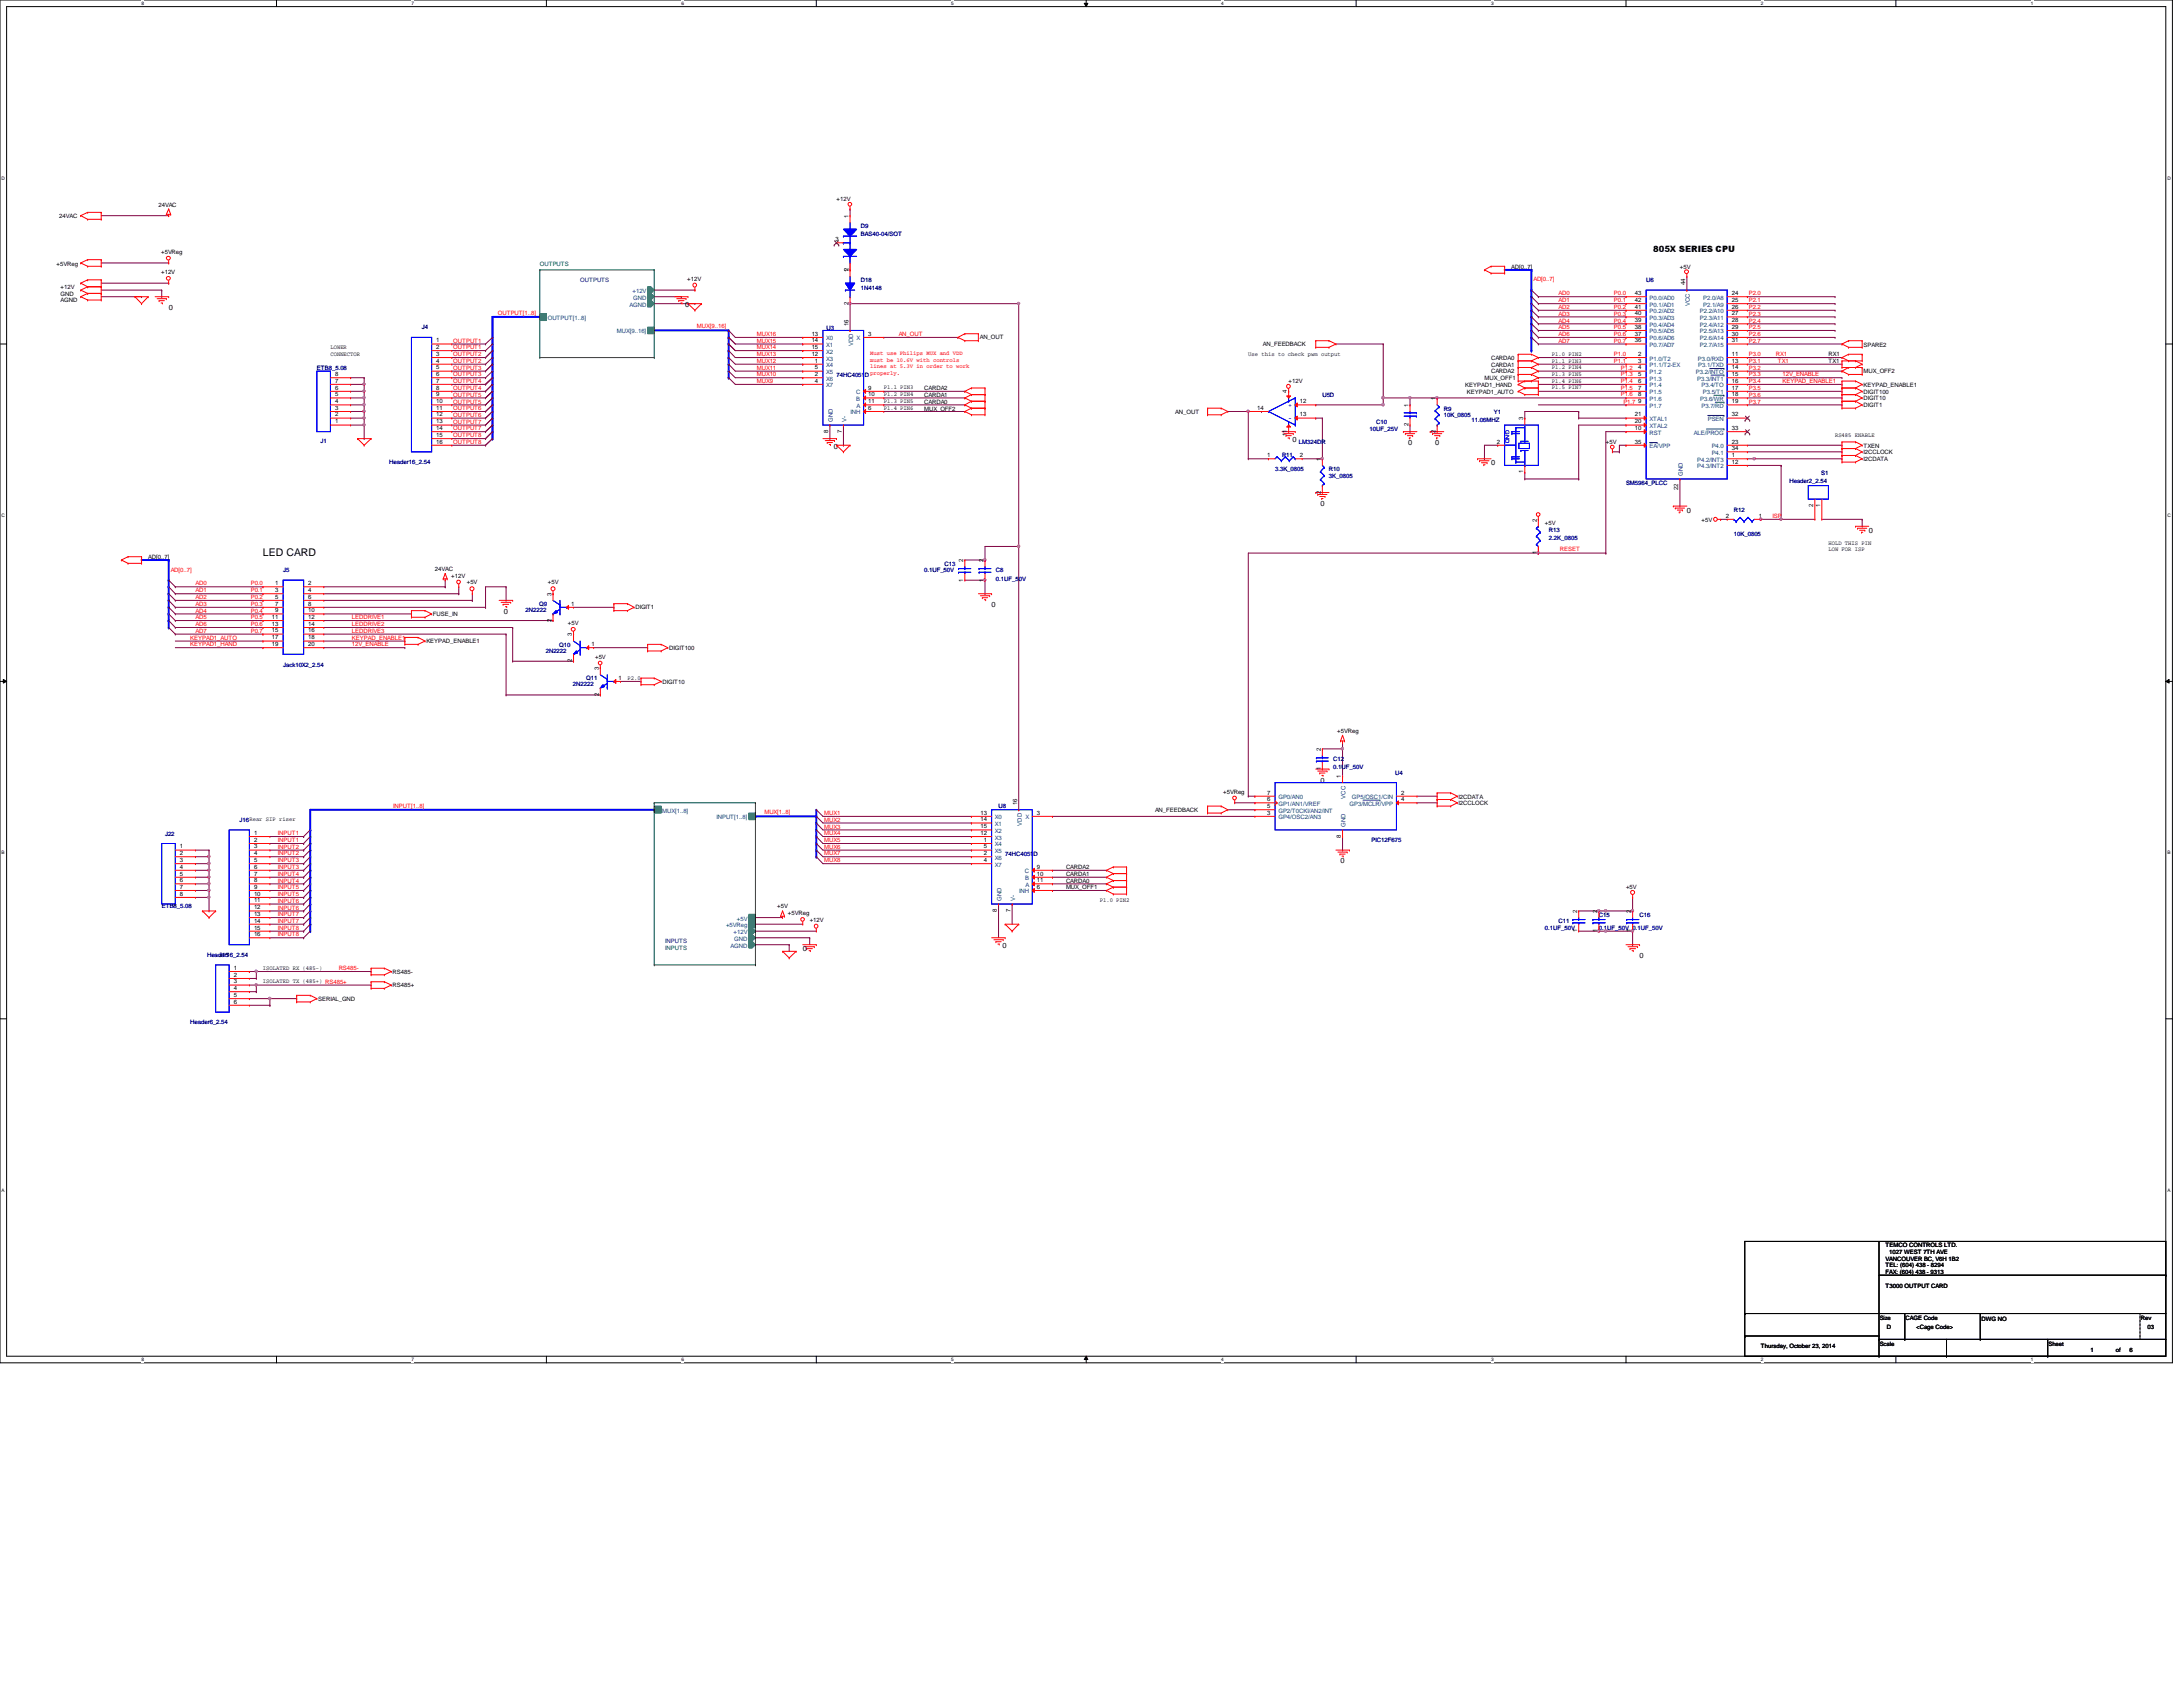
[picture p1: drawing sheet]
<svg xmlns="http://www.w3.org/2000/svg" width="279mm" height="216mm" viewBox="0 0 279 216" stroke-linecap="round" stroke-linejoin="round" font-family="sans-serif">
<defs><g id="words">
<text font-size="1.4" x="33.7" y="71.2">LED CARD</text>
<text font-size="1.1" x="211.6" y="32.3">805X SERIES CPU</text>
<g font-size=".9">
<text x="21.6" y="39.7">0</text>
<text x="87.7" y="39.2">0</text>
<text x="106.7" y="57.4">0</text>
<text x="165.4" y="56.5">0</text>
<text x="180.2" y="57">0</text>
<text x="183.7" y="57">0</text>
<text x="190.8" y="59.6">0</text>
<text x="169" y="64.7">0</text>
<text x="215.9" y="65.6">0</text>
<text x="239.2" y="68.2">0</text>
<text x="126.9" y="77.7">0</text>
<text x="64.5" y="78.6">0</text>
<text x="169" y="100.2">0</text>
<text x="171.6" y="110.5">0</text>
<text x="102.7" y="121.8">0</text>
<text x="128.3" y="121.3">0</text>
<text x="209.8" y="122.6">0</text>
</g>
<g font-size=".8">
<text x="7.6" y="27.9">24VAC</text>
<text x="20.3" y="26.5">24VAC</text>
<text x="107.1" y="25.7">+12V</text>
<text x="108.6" y="27.9" transform="rotate(-90 108.6 27.9)">1</text>
<text x="7.2" y="34">+5VReg</text>
<text x="20.6" y="32.5">+5VReg</text>
<text x="20.6" y="35.1">+12V</text>
<text x="88" y="35.9">+12V</text>
<text x="106.9" y="30.9">3</text>
<text x="108.6" y="34.8" transform="rotate(-90 108.6 34.8)">12</text>
<text x="193.4" y="34.4">AD[0..7]</text>
<text x="215" y="34.4">+5V</text>
<text x="7.7" y="37">+12V</text>
<text x="7.7" y="38.7">AGND</text>
<text x="7.7" y="37.8">GND</text>
<text x="108.6" y="41.7" transform="rotate(-90 108.6 41.7)">16</text>
<text x="108.6" y="39" transform="rotate(-90 108.6 39)">2</text>
<text x="209.3" y="37.8">43</text>
<text x="209.3" y="38.7">42</text>
<text x="209.3" y="39.5">41</text>
<text x="209.3" y="40.3">40</text>
<text x="209.3" y="41.2">39</text>
<text x="215.7" y="36.5" transform="rotate(-90 215.7 36.5)">44</text>
<text x="221.7" y="37.8">24</text>
<text x="221.7" y="38.7">25</text>
<text x="221.7" y="39.5">26</text>
<text x="221.7" y="40.3">27</text>
<text x="221.7" y="41.2">28</text>
<text x="42.3" y="44.7">LOWER</text>
<text x="42.3" y="45.5">CONNECTOR</text>
<text x="55.8" y="43.8">1</text>
<text x="55.8" y="44.7">2</text>
<text x="55.8" y="45.6">3</text>
<text x="55.8" y="46.4">4</text>
<text x="55.8" y="47.3">5</text>
<text x="103.9" y="43">13</text>
<text x="103.9" y="43.8">14</text>
<text x="103.9" y="44.7">15</text>
<text x="103.9" y="45.6">12</text>
<text x="104.3" y="46.4">1</text>
<text x="104.3" y="47.3">5</text>
<text x="111.1" y="43">3</text>
<text x="125.4" y="43.4">AN_OUT</text>
<text x="159.8" y="45.5">Use this to check pwm output</text>
<text x="161.6" y="44.3">AN_FEEDBACK</text>
<text x="190.8" y="46.1">CARDA0</text>
<text x="190.8" y="47.8">CARDA2</text>
<text x="190.8" y="46.9">CARDA1</text>
<text x="198.6" y="46.4">P1.1 PIN3</text>
<text x="198.6" y="45.5">P1.0 PIN2</text>
<text x="198.6" y="47.2">P1.2 PIN4</text>
<text x="209.3" y="42.1">38</text>
<text x="209.3" y="43">37</text>
<text x="209.3" y="43.8">36</text>
<text x="209.7" y="45.6">2</text>
<text x="209.7" y="46.4">3</text>
<text x="209.7" y="47.3">4</text>
<text x="221.7" y="42.1">29</text>
<text x="221.7" y="43">30</text>
<text x="221.7" y="43.8">31</text>
<text x="221.7" y="45.6">11</text>
<text x="221.7" y="46.4">13</text>
<text x="221.7" y="47.3">14</text>
<text x="234" y="46.5">TX1</text>
<text x="234" y="45.6">RX1</text>
<text x="238.5" y="44.4">SPARE2</text>
<text x="238.5" y="47.8">MUX_OFF2</text>
<text x="42.9" y="53.3">2</text>
<text x="42.9" y="52.5">3</text>
<text x="42.9" y="51.6">4</text>
<text x="42.9" y="50.7">5</text>
<text x="42.9" y="49.9">6</text>
<text x="42.9" y="49">7</text>
<text x="42.9" y="48.1">8</text>
<text x="55.8" y="48.1">6</text>
<text x="55.8" y="49">7</text>
<text x="55.8" y="49.9">8</text>
<text x="55.8" y="50.7">9</text>
<text x="55.8" y="51.6">10</text>
<text x="55.8" y="52.5">11</text>
<text x="55.8" y="53.3">12</text>
<text x="104.3" y="48.1">2</text>
<text x="104.3" y="49">4</text>
<text x="111.1" y="52.5">6</text>
<text x="111.1" y="51.6">11</text>
<text x="111.1" y="50.7">10</text>
<text x="111.1" y="49.9">9</text>
<text x="113.1" y="50.7">P1.2 PIN4</text>
<text x="113.1" y="52.5">P1.4 PIN6</text>
<text x="113.1" y="51.6">P1.3 PIN5</text>
<text x="113.1" y="49.8">P1.1 PIN3</text>
<text x="118.3" y="49.9">CARDA2</text>
<text x="118.3" y="51.6">CARDA0</text>
<text x="118.3" y="50.8">CARDA1</text>
<text x="118.3" y="52.5">MUX_OFF2</text>
<text x="150.4" y="53">AN_OUT</text>
<text x="160.9" y="52.5">14</text>
<text x="164.7" y="50.3" transform="rotate(-90 164.7 50.3)">4</text>
<text x="164.9" y="49.1">+12V</text>
<text x="166.4" y="51.6">12</text>
<text x="166.4" y="53.3">13</text>
<text x="180.3" y="52.1" transform="rotate(-90 180.3 52.1)">1</text>
<text x="183.7" y="51.2" transform="rotate(-90 183.7 51.2)">1</text>
<text x="187.5" y="49.5">KEYPAD1_HAND</text>
<text x="187.7" y="50.4">KEYPAD1_AUTO</text>
<text x="190" y="48.6">MUX_OFF1</text>
<text x="194.9" y="53.8" transform="rotate(-90 194.9 53.8)">3</text>
<text x="198.6" y="48.1">P1.3 PIN5</text>
<text x="198.6" y="49">P1.4 PIN6</text>
<text x="198.6" y="49.8">P1.5 PIN7</text>
<text x="209.3" y="53.3">21</text>
<text x="209.7" y="48.1">5</text>
<text x="209.7" y="49">6</text>
<text x="209.7" y="49.9">7</text>
<text x="209.7" y="50.7">8</text>
<text x="209.7" y="51.6">9</text>
<text x="221.7" y="53.3">32</text>
<text x="221.7" y="48.1">15</text>
<text x="221.7" y="49">16</text>
<text x="221.7" y="49.9">17</text>
<text x="221.7" y="50.7">18</text>
<text x="221.7" y="51.6">19</text>
<text x="238.5" y="50.4">DIGIT100</text>
<text x="238.5" y="51.2">DIGIT10</text>
<text x="238.5" y="52.1">DIGIT1</text>
<text x="238.5" y="49.5">KEYPAD_ENABLE1</text>
<text x="42.9" y="54.2">1</text>
<text x="55.8" y="54.2">13</text>
<text x="55.8" y="55">14</text>
<text x="55.8" y="55.9">15</text>
<text x="55.8" y="56.8">16</text>
<text x="106" y="55.4" transform="rotate(-90 106 55.4)">8</text>
<text x="107.7" y="55.4" transform="rotate(-90 107.7 55.4)">7</text>
<text x="162.2" y="58.5">1</text>
<text x="164.7" y="55.8" transform="rotate(-90 164.7 55.8)">11</text>
<text x="166.4" y="58.5">2</text>
<text x="169" y="59" transform="rotate(-90 169 59)">1</text>
<text x="180.3" y="54.5" transform="rotate(-90 180.3 54.5)">2</text>
<text x="183.7" y="55.4" transform="rotate(-90 183.7 55.4)">2</text>
<text x="191.6" y="56.8">2</text>
<text x="205.5" y="56.9">+5V</text>
<text x="209.3" y="55">10</text>
<text x="209.3" y="54.2">20</text>
<text x="209.3" y="56.8">35</text>
<text x="221.7" y="55">33</text>
<text x="221.7" y="56.8">23</text>
<text x="221.7" y="57.6">34</text>
<text x="221.7" y="58.5">1</text>
<text x="221.7" y="59.4">12</text>
<text x="234.9" y="55.9">RS485 ENABLE</text>
<text x="238.5" y="57.3">TXEN</text>
<text x="238.5" y="59">I2CDATA</text>
<text x="238.5" y="58.1">I2CCLOCK</text>
<text x="169" y="63.2" transform="rotate(-90 169 63.2)">2</text>
<text x="194.9" y="60.6" transform="rotate(-90 194.9 60.6)">1</text>
<text x="214.8" y="62.7" transform="rotate(-90 214.8 62.7)">22</text>
<text x="232.1" y="64.9" transform="rotate(-90 232.1 64.9)">2</text>
<text x="233" y="64.9" transform="rotate(-90 233 64.9)">1</text>
<text x="19" y="71.5">AD[0..7]</text>
<text x="123.3" y="71.9" transform="rotate(-90 123.3 71.9)">2</text>
<text x="125.9" y="71.9" transform="rotate(-90 125.9 71.9)">2</text>
<text x="196.7" y="71" transform="rotate(-90 196.7 71)">1</text>
<text x="196.7" y="66.8" transform="rotate(-90 196.7 66.8)">2</text>
<text x="197.7" y="67.2">+5V</text>
<text x="217.8" y="66.8">+5V</text>
<text x="220.9" y="66.3">2</text>
<text x="225.1" y="66.3">1</text>
<text x="234" y="69.7">HOLD THIS PIN</text>
<text x="234" y="70.6">LOW FOR ISP</text>
<text x="35.2" y="74.9">1</text>
<text x="35.2" y="75.8">3</text>
<text x="35.2" y="76.6">5</text>
<text x="35.2" y="77.5">7</text>
<text x="39.5" y="74.9">2</text>
<text x="39.5" y="75.8">4</text>
<text x="39.5" y="76.6">6</text>
<text x="39.5" y="77.5">8</text>
<text x="55.7" y="73.1">24VAC</text>
<text x="57.7" y="74">+12V</text>
<text x="59.7" y="74.8">+5V</text>
<text x="70.1" y="74.8">+5V</text>
<text x="70.6" y="76.2" transform="rotate(-90 70.6 76.2)">3</text>
<text x="73.1" y="77.5">1</text>
<text x="81.3" y="78">DIGIT1</text>
<text x="123.3" y="74.4" transform="rotate(-90 123.3 74.4)">1</text>
<text x="125.9" y="74.4" transform="rotate(-90 125.9 74.4)">1</text>
<text x="34.8" y="79.2">11</text>
<text x="34.8" y="80.1">13</text>
<text x="34.8" y="80.9">15</text>
<text x="34.8" y="81.8">17</text>
<text x="34.8" y="82.7">19</text>
<text x="35.2" y="78.4">9</text>
<text x="39.5" y="78.4">10</text>
<text x="39.5" y="79.2">12</text>
<text x="39.5" y="80.1">14</text>
<text x="39.5" y="80.9">16</text>
<text x="39.5" y="81.8">18</text>
<text x="39.5" y="82.7">20</text>
<text x="54.6" y="82.3">KEYPAD_ENABLE1</text>
<text x="55.4" y="78.9">FUSE_IN</text>
<text x="70.6" y="79.6" transform="rotate(-90 70.6 79.6)">2</text>
<text x="72.7" y="80">+5V</text>
<text x="73.2" y="81.4" transform="rotate(-90 73.2 81.4)">3</text>
<text x="75.7" y="82.7">1</text>
<text x="85.6" y="83.2">DIGIT100</text>
<text x="73.2" y="84.8" transform="rotate(-90 73.2 84.8)">2</text>
<text x="76.2" y="84.3">+5V</text>
<text x="76.6" y="89.1" transform="rotate(-90 76.6 89.1)">2</text>
<text x="76.6" y="85.8" transform="rotate(-90 76.6 85.8)">3</text>
<text x="79.2" y="87">1</text>
<text x="80.3" y="87">P2.0</text>
<text x="84.8" y="87.5">DIGIT10</text>
<text x="171.2" y="93.8">+5VReg</text>
<text x="156.5" y="101.6">+5VReg</text>
<text x="162.2" y="101.7">7</text>
<text x="169" y="98.6" transform="rotate(-90 169 98.6)">1</text>
<text x="169" y="96.1" transform="rotate(-90 169 96.1)">2</text>
<text x="171.6" y="99.6" transform="rotate(-90 171.6 99.6)">1</text>
<text x="179.3" y="101.7">2</text>
<text x="32.5" y="106.8">1</text>
<text x="32.5" y="107.7">2</text>
<text x="125.5" y="104.3">13</text>
<text x="125.5" y="105.1">14</text>
<text x="125.5" y="106">15</text>
<text x="125.5" y="106.8">12</text>
<text x="125.9" y="107.7">1</text>
<text x="130.2" y="103" transform="rotate(-90 130.2 103)">16</text>
<text x="132.7" y="104.3">3</text>
<text x="147.8" y="103.9">AN_FEEDBACK</text>
<text x="162.2" y="102.5">6</text>
<text x="162.2" y="103.4">5</text>
<text x="162.2" y="104.3">3</text>
<text x="171.6" y="107.2" transform="rotate(-90 171.6 107.2)">8</text>
<text x="179.3" y="102.5">4</text>
<text x="186.7" y="102.2">I2CDATA</text>
<text x="186.7" y="103">I2CCLOCK</text>
<text x="23" y="108.6">1</text>
<text x="23" y="109.4">2</text>
<text x="23" y="110.3">3</text>
<text x="23" y="111.2">4</text>
<text x="23" y="112.1">5</text>
<text x="23" y="112.9">6</text>
<text x="23" y="113.7">7</text>
<text x="32.5" y="108.6">3</text>
<text x="32.5" y="109.4">4</text>
<text x="32.5" y="110.3">5</text>
<text x="32.5" y="111.2">6</text>
<text x="32.5" y="112.1">7</text>
<text x="32.5" y="112.9">8</text>
<text x="32.5" y="113.7">9</text>
<text x="125.9" y="108.6">5</text>
<text x="125.9" y="109.4">2</text>
<text x="125.9" y="110.3">4</text>
<text x="132.7" y="113.7">6</text>
<text x="132.7" y="112.9">11</text>
<text x="132.7" y="112.1">10</text>
<text x="132.7" y="111.2">9</text>
<text x="136.4" y="112.1">CARDA1</text>
<text x="136.4" y="111.3">CARDA2</text>
<text x="136.4" y="113">CARDA0</text>
<text x="136.4" y="113.8">MUX_OFF1</text>
<text x="208.1" y="113.8">+5V</text>
<text x="23" y="114.6">8</text>
<text x="32.5" y="114.6">10</text>
<text x="32.5" y="115.5">11</text>
<text x="32.5" y="116.4">12</text>
<text x="32.5" y="117.2">13</text>
<text x="32.5" y="118.1">14</text>
<text x="32.5" y="119">15</text>
<text x="32.5" y="119.8">16</text>
<text x="99.5" y="116.2">+5V</text>
<text x="100.8" y="117.1">+5VReg</text>
<text x="103.6" y="118">+12V</text>
<text x="127.6" y="116.7" transform="rotate(-90 127.6 116.7)">8</text>
<text x="129.3" y="116.7" transform="rotate(-90 129.3 116.7)">7</text>
<text x="140.8" y="115.5">P1.0 PIN2</text>
<text x="201.8" y="119.3" transform="rotate(-90 201.8 119.3)">1</text>
<text x="201.8" y="116.8" transform="rotate(-90 201.8 116.8)">2</text>
<text x="204.4" y="119.3" transform="rotate(-90 204.4 119.3)">1</text>
<text x="204.4" y="116.8" transform="rotate(-90 204.4 116.8)">2</text>
<text x="208.7" y="119.3" transform="rotate(-90 208.7 119.3)">1</text>
<text x="208.7" y="116.8" transform="rotate(-90 208.7 116.8)">2</text>
<text x="29.9" y="124.1">1</text>
<text x="29.9" y="125">2</text>
<text x="29.9" y="125.9">3</text>
<text x="33.7" y="125.9">ISOLATED TX (485+) RS485+</text>
<text x="33.7" y="124.1">ISOLATED RX (485-)</text>
<text x="50.2" y="124.6">RS485-</text>
<text x="29.9" y="126.7">4</text>
<text x="29.9" y="127.6">5</text>
<text x="29.9" y="128.4">6</text>
<text x="40.7" y="128.1">SERIAL_GND</text>
<text x="50.2" y="126.4">RS485+</text>
<text x="241.3" y="159.6">TEMCO CONTROLS LTD.</text>
<text x="241.3" y="161.3">VANCOUVER BC, V6H 1B2</text>
<text x="241.8" y="160.5">1027 WEST 7TH AVE</text>
<text x="241.3" y="163.1">FAX: (604) 438 - 9313</text>
<text x="241.3" y="162.2">TEL: (604) 438 - 8294</text>
<text x="241.3" y="164.8">T3000 OUTPUT CARD</text>
<text x="225.4" y="172.6">Thursday, October 23, 2014</text>
<text x="240.6" y="169">Size</text>
<text x="240.6" y="172.2">Scale</text>
<text x="241.5" y="170.1">D</text>
<text x="243.9" y="169">CAGE Code</text>
<text x="245.2" y="170.1">&lt;Cage Code&gt;</text>
<text x="253.6" y="169">DWG NO</text>
<text x="262.2" y="172.2">Sheet</text>
<text x="267.5" y="173.1">1</text>
<text x="270.8" y="173.1">of</text>
<text x="272.5" y="173.1">6</text>
<text x="274" y="169">Rev</text>
<text x="274.9" y="170.1">03</text>
</g>
<g font-size=".8" fill="#000080">
<text x="110.2" y="29.2">D9</text>
<text x="110.2" y="30.2">BAS40-04/SOT</text>
<text x="74.3" y="36.1">OUTPUTS</text>
<text x="110.2" y="36.1">D18</text>
<text x="110.2" y="37.1">1N4148</text>
<text x="210.7" y="36.1">U6</text>
<text x="40.6" y="47.3">ETB8_5.08</text>
<text x="54" y="42.2">J4</text>
<text x="105.8" y="42.2">U3</text>
<text x="107.1" y="48.2">74HC4051Dproperly.</text>
<text x="169.2" y="50.8">U5D</text>
<text x="184.8" y="52.5">R9</text>
<text x="184.8" y="53.4">10K_0805</text>
<text x="191.2" y="53">Y1</text>
<text x="41" y="56.7">J1</text>
<text x="49.8" y="59.4">Header16_2.54</text>
<text x="164.1" y="58.5">R11</text>
<text x="166.2" y="56.9">LM324DR</text>
<text x="175.3" y="55.1">10UF_25V</text>
<text x="176.1" y="54.2">C10</text>
<text x="188.3" y="54.1">11.06MHZ</text>
<text x="163.2" y="60.3">3.3K_0805</text>
<text x="170.1" y="60.3">R10</text>
<text x="170.1" y="61.2">3K_0805</text>
<text x="208.1" y="62">SM5964_PLCC</text>
<text x="221.9" y="65.5">R12</text>
<text x="229" y="61.8">Header2_2.54</text>
<text x="233.1" y="60.8">S1</text>
<text x="198.2" y="68.1">R13</text>
<text x="198.2" y="69.1">2.2K_0805</text>
<text x="221.9" y="68.6">10K_0805</text>
<text x="36.2" y="73.2">J5</text>
<text x="69" y="77.6">Q9</text>
<text x="118.3" y="73.2">0.1UF_50V</text>
<text x="120.9" y="72.4">C13</text>
<text x="127.5" y="73.2">C8</text>
<text x="127.5" y="74.3">0.1UF_50V</text>
<text x="67.3" y="78.4">2N2222</text>
<text x="69.8" y="83.5">2N2222</text>
<text x="71.6" y="82.8">Q10</text>
<text x="36.2" y="85.3">Jack10X2_2.54</text>
<text x="73.3" y="87.8">2N2222</text>
<text x="75" y="87.1">Q11</text>
<text x="170.6" y="97.4">C12</text>
<text x="170.6" y="98.5">0.1UF_50V</text>
<text x="178.6" y="99.1">U4</text>
<text x="21.1" y="106.9">J22</text>
<text x="30.6" y="105.2">J16Rear SIP riser</text>
<text x="127.8" y="103.5">U8</text>
<text x="175.6" y="107.8">PIC12F675</text>
<text x="128.7" y="109.5">74HC4051D</text>
<text x="20.7" y="116.2">ETB8_5.08</text>
<text x="197.7" y="119">0.1UF_50V</text>
<text x="199.5" y="118.2">C11</text>
<text x="204.6" y="117.3">C15</text>
<text x="204.6" y="119">0.1UF_50V 0.1UF_50V</text>
<text x="209.8" y="117.3">C16</text>
<text x="26.5" y="122.5">Header16_2.54</text>
<text x="28.1" y="122.5">J15</text>
<text x="85.1" y="120.7">INPUTS</text>
<text x="24.3" y="131.1">Header6_2.54</text>
</g>
<g font-size=".8" fill="#004040">
<text x="69.1" y="34">OUTPUTS</text>
<text x="85.1" y="121.6">INPUTS</text>
</g>
<g font-size=".8" fill="#f00">
<text x="196.3" y="36">AD[0..7]</text>
<text x="63.7" y="40.3">OUTPUT[1..8]</text>
<text x="199.5" y="37.8">AD0</text>
<text x="199.5" y="40.4">AD3</text>
<text x="199.5" y="41.3">AD4</text>
<text x="199.5" y="39.5">AD2</text>
<text x="199.5" y="38.7">AD1</text>
<text x="206.5" y="37.8">P0.0</text>
<text x="206.5" y="40.4">P0.3</text>
<text x="206.5" y="41.3">P0.4</text>
<text x="206.5" y="39.5">P0.2</text>
<text x="206.5" y="38.7">P0.1</text>
<text x="223.8" y="40.4">P2.3</text>
<text x="223.8" y="37.8">P2.0</text>
<text x="223.8" y="41.3">P2.4</text>
<text x="223.8" y="38.7">P2.1</text>
<text x="223.8" y="39.5">P2.2</text>
<text x="58" y="44.7">OUTPUT1</text>
<text x="58" y="43.9">OUTPUT1</text>
<text x="58" y="47.3">OUTPUT3</text>
<text x="58" y="45.6">OUTPUT2</text>
<text x="58" y="46.4">OUTPUT2</text>
<text x="89.2" y="42">MUX[9..16]</text>
<text x="96.9" y="44.7">MUX14</text>
<text x="96.9" y="43">MUX16</text>
<text x="96.9" y="46.4">MUX12</text>
<text x="96.9" y="45.6">MUX13</text>
<text x="96.9" y="47.3">MUX11</text>
<text x="96.9" y="43.9">MUX15</text>
<text x="115" y="43">AN_OUT</text>
<text x="199.5" y="43.9">AD7</text>
<text x="199.5" y="43">AD6</text>
<text x="199.5" y="42.1">AD5</text>
<text x="206.5" y="43.9">P0.7</text>
<text x="206.5" y="43">P0.6</text>
<text x="206.5" y="42.1">P0.5</text>
<text x="206.5" y="46.4">P1.1</text>
<text x="206.5" y="45.6">P1.0</text>
<text x="207.4" y="47.3">P1.2</text>
<text x="223.8" y="45.6">P3.0</text>
<text x="223.8" y="43.9">P2.7</text>
<text x="223.8" y="46.4">P3.1</text>
<text x="223.8" y="43">P2.6</text>
<text x="223.8" y="42.1">P2.5</text>
<text x="223.8" y="47.3">P3.2</text>
<text x="227.3" y="45.6">RX1</text>
<text x="227.5" y="46.4">TX1</text>
<text x="58" y="51.6">OUTPUT5</text>
<text x="58" y="53.3">OUTPUT6</text>
<text x="58" y="49">OUTPUT4</text>
<text x="58" y="52.5">OUTPUT6</text>
<text x="58" y="48.2">OUTPUT3</text>
<text x="58" y="49.9">OUTPUT4</text>
<text x="58" y="50.8">OUTPUT5</text>
<text x="96.9" y="48.2">MUX10</text>
<text x="96.9" y="49">MUX9</text>
<text x="207.4" y="48.2">P1.3</text>
<text x="207.4" y="49">P1.4</text>
<text x="207.4" y="49.9">P1.5</text>
<text x="207.4" y="50.7">P1.6</text>
<text x="207.8" y="51.6">P1.7</text>
<text x="223.8" y="51.6">P3.7</text>
<text x="223.8" y="48.2">P3.3</text>
<text x="223.8" y="50.8">P3.6</text>
<text x="223.8" y="49.9">P3.5</text>
<text x="223.8" y="49">P3.4</text>
<text x="228.1" y="48.2">12V_ENABLE</text>
<text x="228.1" y="49">KEYPAD_ENABLE1</text>
<text x="58" y="54.2">OUTPUT7</text>
<text x="58" y="56">OUTPUT8</text>
<text x="58" y="56.8">OUTPUT8</text>
<text x="58" y="55.1">OUTPUT7</text>
<text x="199.6" y="70.5">RESET</text>
<text x="226.9" y="66.3">ISP</text>
<text x="21.8" y="73.2">AD[0..7]</text>
<text x="25" y="76.7">AD2</text>
<text x="25" y="74.9">AD0</text>
<text x="25" y="75.8">AD1</text>
<text x="25" y="77.6">AD3</text>
<text x="32.1" y="76.7">P0.2</text>
<text x="32.1" y="74.9">P0.0</text>
<text x="32.1" y="75.8">P0.1</text>
<text x="32.1" y="77.6">P0.3</text>
<text x="24.3" y="82.7">KEYPAD1_HAND</text>
<text x="24.3" y="81.9">KEYPAD1_AUTO</text>
<text x="25" y="78.4">AD4</text>
<text x="25" y="80.1">AD6</text>
<text x="25" y="79.2">AD5</text>
<text x="25" y="81">AD7</text>
<text x="32.1" y="78.4">P0.4</text>
<text x="32.1" y="80.1">P0.6</text>
<text x="32.1" y="79.2">P0.5</text>
<text x="32.1" y="81">P0.7</text>
<text x="45" y="79.2">LEDDRIVE1</text>
<text x="45" y="81">LEDDRIVE3</text>
<text x="45" y="80.1">LEDDRIVE2</text>
<text x="45" y="82.7">12V_ENABLE</text>
<text x="45" y="81.9">KEYPAD_ENABLE1</text>
<text x="35.6" y="107.8">INPUT1</text>
<text x="35.6" y="106.9">INPUT1</text>
<text x="50.3" y="103.4">INPUT[1..8]</text>
<text x="97.8" y="104.2">MUX[1..8]</text>
<text x="105.5" y="105.2">MUX2</text>
<text x="105.5" y="106.9">MUX4</text>
<text x="105.5" y="104.3">MUX1</text>
<text x="105.5" y="106">MUX3</text>
<text x="105.5" y="107.8">MUX5</text>
<text x="35.6" y="113.8">INPUT5</text>
<text x="35.6" y="111.2">INPUT3</text>
<text x="35.6" y="110.4">INPUT3</text>
<text x="35.6" y="112.1">INPUT4</text>
<text x="35.6" y="112.9">INPUT4</text>
<text x="35.6" y="108.6">INPUT2</text>
<text x="35.6" y="109.5">INPUT2</text>
<text x="105.5" y="108.6">MUX6</text>
<text x="105.5" y="110.4">MUX8</text>
<text x="105.5" y="109.5">MUX7</text>
<text x="35.6" y="114.7">INPUT5</text>
<text x="35.6" y="119">INPUT8</text>
<text x="35.6" y="118.1">INPUT7</text>
<text x="35.6" y="117.3">INPUT7</text>
<text x="35.6" y="115.5">INPUT6</text>
<text x="35.6" y="119.8">INPUT8</text>
<text x="35.6" y="116.4">INPUT6</text>
<text x="43.3" y="124.2">RS485-</text>
</g>
<g font-size=".8" fill="#004080">
<text x="70.1" y="40.9">OUTPUT[1..8]</text>
<text x="80.6" y="39.2">AGND</text>
<text x="80.9" y="37.5">+12V</text>
<text x="81" y="38.4">GND</text>
<text x="211.1" y="38.4">P0.0/AD0</text>
<text x="211.1" y="39.2">P0.1/AD1</text>
<text x="211.1" y="40.1">P0.2/AD2</text>
<text x="211.1" y="40.9">P0.3/AD3</text>
<text x="211.1" y="41.8">P0.4/AD4</text>
<text x="216.3" y="39.2" transform="rotate(-90 216.3 39.2)">VCC</text>
<text x="217.6" y="40.1">P2.2/A10</text>
<text x="217.6" y="40.9">P2.3/A11</text>
<text x="217.6" y="41.8">P2.4/A12</text>
<text x="218" y="38.4">P2.0/A8</text>
<text x="218" y="39.2">P2.1/A9</text>
<text x="79" y="42.7">MUX[9..16]</text>
<text x="105.7" y="43.6">X0</text>
<text x="105.7" y="44.4">X1</text>
<text x="105.7" y="45.3">X2</text>
<text x="105.7" y="46.1">X3</text>
<text x="105.7" y="47">X4</text>
<text x="105.7" y="47.9">X5</text>
<text x="109.2" y="44.3" transform="rotate(-90 109.2 44.3)">VDD</text>
<text x="109.6" y="43.6">X</text>
<text x="211.1" y="46.1">P1.0/T2</text>
<text x="211.1" y="47">P1.1/T2-EX</text>
<text x="211.1" y="47.9">P1.2</text>
<text x="211.1" y="42.7">P0.5/AD5</text>
<text x="211.1" y="43.6">P0.6/AD6</text>
<text x="211.1" y="44.4">P0.7/AD7</text>
<text x="217" y="47.9">P3.2/INTO</text>
<text x="217.3" y="46.1">P3.0/RXD</text>
<text x="217.3" y="47">P3.1/TXD</text>
<text x="217.6" y="42.7">P2.5/A13</text>
<text x="217.6" y="43.6">P2.6/A14</text>
<text x="217.6" y="44.4">P2.7/A15</text>
<text x="105.7" y="48.7">X6</text>
<text x="105.7" y="49.6">X7</text>
<text x="106.6" y="54" transform="rotate(-90 106.6 54)">GND</text>
<text x="108.3" y="54" transform="rotate(-90 108.3 54)">V-</text>
<text x="108.8" y="53">INH</text>
<text x="109.6" y="50.5">C</text>
<text x="109.6" y="51.3">B</text>
<text x="109.6" y="52.2">A</text>
<text x="211.1" y="53.9">XTAL1</text>
<text x="211.1" y="48.7">P1.3</text>
<text x="211.1" y="49.6">P1.4</text>
<text x="211.1" y="50.5">P1.5</text>
<text x="211.1" y="51.3">P1.6</text>
<text x="211.1" y="52.2">P1.7</text>
<text x="217.2" y="48.7">P3.3/INT1</text>
<text x="217.6" y="51.3">P3.6/WR</text>
<text x="217.8" y="49.6">P3.4/TO</text>
<text x="217.8" y="52.2">P3.7/RD</text>
<text x="217.9" y="50.5">P3.5/T1</text>
<text x="218.6" y="53.9">PSEN</text>
<text x="211.1" y="55.6">RST</text>
<text x="211.1" y="54.8">XTAL2</text>
<text x="211.1" y="57.4">EA/VPP</text>
<text x="216.8" y="55.6">ALE/PROG</text>
<text x="217.2" y="59.1">P4.2/INT3</text>
<text x="217.2" y="59.9">P4.3/INT2</text>
<text x="219.1" y="57.4">P4.0</text>
<text x="219.1" y="58.2">P4.1</text>
<text x="215.4" y="60.9" transform="rotate(-90 215.4 60.9)">GND</text>
<text x="84.8" y="104">MUX[1..8]</text>
<text x="91.7" y="104.9">INPUT[1..8]</text>
<text x="127.3" y="104.9">X0</text>
<text x="127.3" y="105.7">X1</text>
<text x="127.3" y="106.6">X2</text>
<text x="127.3" y="107.4">X3</text>
<text x="130.8" y="105.7" transform="rotate(-90 130.8 105.7)">VDD</text>
<text x="131.2" y="104.9">X</text>
<text x="163.6" y="102.3">GP0/AN0</text>
<text x="163.6" y="103.1">GP1/AN1/VREF</text>
<text x="163.6" y="104">GP2/T0CKI/AN2/INT</text>
<text x="163.6" y="104.9">GP4/OSC2/AN3</text>
<text x="172.2" y="105.8" transform="rotate(-90 172.2 105.8)">GND</text>
<text x="172.2" y="102.2" transform="rotate(-90 172.2 102.2)">VCC</text>
<text x="172.7" y="103.1">GP3/MCLR/VPP</text>
<text x="173" y="102.3">GP5/OSC1/CIN</text>
<text x="127.3" y="108.3">X4</text>
<text x="127.3" y="109.2">X5</text>
<text x="127.3" y="110">X6</text>
<text x="127.3" y="110.9">X7</text>
<text x="131.1" y="111.8">C</text>
<text x="131.2" y="112.6">B</text>
<text x="131.2" y="113.5">A</text>
<text x="92.9" y="118.7">+5VReg</text>
<text x="93.9" y="119.5">+12V</text>
<text x="94.3" y="117.8">+5V</text>
<text x="128.2" y="115.3" transform="rotate(-90 128.2 115.3)">GND</text>
<text x="129.9" y="115.3" transform="rotate(-90 129.9 115.3)">V-</text>
<text x="130.4" y="114.3">INH</text>
<text x="93.5" y="121.3">AGND</text>
<text x="94" y="120.4">GND</text>
</g>
<g font-size=".8" fill="#ff0080">
<text x="111.4" y="45.4">Must use Philips MUX and VDD</text>
<text x="111.4" y="46.3">must be 10.6V with controls</text>
<text x="111.4" y="47.2">lines at 5.3V in order to work</text>
</g>
<g font-size=".8" fill="#00f">
<text x="164.9" y="52.1">+</text>
<text x="164.9" y="53.8">-</text>
</g>
<text font-size=".7" fill="#00f" x="192.7" y="55.1" transform="rotate(90 192.7 55.1)">GND</text>
<g font-size=".6">
<text x="18.1" y=".6">8</text>
<text x="52.7" y=".6">7</text>
<text x="87.2" y=".6">6</text>
<text x="121.8" y=".6">5</text>
<text x="156.3" y=".6">4</text>
<text x="190.8" y=".6">3</text>
<text x="225.4" y=".6">2</text>
<text x="259.9" y=".6">1</text>
<text x=".2" y="23">D</text>
<text x="277.4" y="23">D</text>
<text x=".2" y="66.2">C</text>
<text x="277.4" y="66.2">C</text>
<text x=".2" y="109.3">B</text>
<text x="277.4" y="109.3">B</text>
<text x=".2" y="152.5">A</text>
<text x="277.4" y="152.5">A</text>
<text x="18.1" y="174.2">8</text>
<text x="52.7" y="174.2">7</text>
<text x="87.2" y="174.2">6</text>
<text x="121.8" y="174.2">5</text>
<text x="156.3" y="174.2">4</text>
<text x="190.8" y="174.2">3</text>
<text x="225.4" y="174.2">2</text>
<text x="259.9" y="174.2">1</text>
</g>
</g></defs>
<path d="M0 0h278v174.4h-278zM.8 .8h276.4v172.8h-276.4z" fill="none" stroke="#000" stroke-width=".13"/>
<g fill="#fff">
<path d="M18.1 .1h.3v.7h-.3z"/>
<path d="M18.1 173.7h.3v.6h-.3z"/>
</g>
<path d="M35.4 0v.8M35.4 173.6v.8" fill="none" stroke="#000" stroke-width=".13"/>
<g fill="#fff">
<path d="M52.7 .1h.3v.7h-.3z"/>
<path d="M52.7 173.7h.3v.6h-.3z"/>
</g>
<path d="M69.9 0v.8M69.9 173.6v.8" fill="none" stroke="#000" stroke-width=".13"/>
<g fill="#fff">
<path d="M87.2 .1h.3v.7h-.3z"/>
<path d="M87.2 173.7h.3v.6h-.3z"/>
</g>
<path d="M104.5 0v.8M104.5 173.6v.8" fill="none" stroke="#000" stroke-width=".13"/>
<g fill="#fff">
<path d="M121.8 .1h.2v.7h-.2z"/>
<path d="M121.8 173.7h.2v.6h-.2z"/>
</g>
<path d="M138.8 .4h.4l-.2 .4zM139 0v.8M139 173.6l.2 .4h-.4zM139 173.6v.8" fill="none" stroke="#000" stroke-width=".13"/>
<path d="M138.8 .4h.4l-.2 .4zM139 173.6l.2 .4h-.4z" fill="#000"/>
<g fill="#fff">
<path d="M156.3 .1h.3v.7h-.3z"/>
<path d="M156.3 173.7h.3v.6h-.3z"/>
</g>
<path d="M173.6 0v.8M173.6 173.6v.8" fill="none" stroke="#000" stroke-width=".13"/>
<g fill="#fff">
<path d="M190.8 .1h.3v.7h-.3z"/>
<path d="M190.8 173.7h.3v.6h-.3z"/>
</g>
<path d="M208.1 0v.8M208.1 173.6v.8" fill="none" stroke="#000" stroke-width=".13"/>
<g fill="#fff">
<path d="M225.4 .1h.3v.7h-.3z"/>
<path d="M225.4 173.7h.3v.6h-.3z"/>
</g>
<path d="M242.7 0v.8M242.7 173.6v.8" fill="none" stroke="#000" stroke-width=".13"/>
<g fill="#fff">
<path d="M259.9 .1h.3v.7h-.3z"/>
<path d="M259.9 173.7h.3v.6h-.3z"/>
<path d="M.2 22.4h.4v.7h-.4z"/>
<path d="M277.4 22.4h.4v.7h-.4z"/>
<path d="M.2 65.6h.4v.7h-.4z"/>
<path d="M277.4 65.6h.4v.7h-.4z"/>
</g>
<path d="M0 44h.8M277.2 44h.8" fill="none" stroke="#000" stroke-width=".13"/>
<g fill="#fff">
<path d="M.2 108.8h.4v.7h-.4z"/>
<path d="M277.4 108.8h.4v.7h-.4z"/>
</g>
<path d="M0 87.2h.8M.4 87l.4 .2-.4 .2zM277.2 87.2l.4-.2v.4zM277.2 87.2h.8" fill="none" stroke="#000" stroke-width=".13"/>
<path d="M.4 87l.4 .2-.4 .2zM277.2 87.2l.4-.2v.4z" fill="#000"/>
<g fill="#fff">
<path d="M.2 152h.4v.7h-.4z"/>
<path d="M277.4 152h.4v.7h-.4z"/>
</g>
<path d="M0 130.4h.8M277.2 130.4h.8" fill="none" stroke="#000" stroke-width=".13"/>
<g fill="none" stroke="#800040" stroke-width=".13">
<path d="M13 38h5.1M13 36.2h8.6M13 33.7h8.6M18.1 38h.1M21.6 36.2h.1M21.6 33.7h.1M83.7 38h3.5M83.7 37.1h5.2M83.7 38.9h5.2M87.2 38h.1M88.9 37.1h.1M88.9 38.9h.1"/>
<path d="M108.8 38.9h.1M108.8 38.9h21.6M215.9 37.1h.1M215.9 35.4v1.7M223.6 38h11.3M223.6 38.9h11.3M223.6 39.7h11.3M234.9 38h.1M234.9 38.9h.1M234.9 39.7h.1M57.8 50.9h4.3M57.8 50.1h4.3"/>
<path d="M57.8 51.8h4.3M57.8 52.7h4.3M57.8 44.9h4.3M57.8 54.4h4.3M57.8 53.5h4.3M57.8 49.2h4.3M57.8 44h4.3M57.8 46.6h4.3M57.8 48.3h4.3M57.8 56.1h4.3M57.8 45.8h4.3M57.8 47.5h4.3"/>
<path d="M57.8 57h4.3M57.8 55.2h4.3M62.1 54.4h.1M62.1 51.8h.1M62.1 44.9h.1M62.1 53.5h.1M62.1 49.2h.1M62.1 44h.1M62.1 52.7h.1M62.1 48.3h.1M62.1 50.1h.1M62.1 56.1h.1"/>
<path d="M62.1 47.5h.1M62.1 45.8h.1M62.1 57h.1M62.1 55.2h.1M62.1 46.6h.1M62.1 50.9h.1M94.1 43.2h8.6M94.1 44.9h8.6M94.1 44h8.6M94.1 46.6h8.6M94.1 48.3h8.6M94.1 45.8h8.6"/>
<path d="M94.1 47.5h8.6M102.7 44.9h.1M102.7 43.2h.1M102.7 46.6h.1M102.7 45.8h.1M102.7 48.3h.1M102.7 47.5h.1M102.7 44h.1M106.2 56.1h.1M106.2 54.4v1.7M107.9 57h.1M107.9 54.4v2.6"/>
<path d="M113.1 43.2h9.5M113.1 50.9h10.4M113.1 50.1h10.4M113.1 51.8h10.4M113.1 52.7h10.4M122.6 43.2h.1M123.5 50.9h.1M123.5 50.1h.1M123.5 51.8h.1M123.5 52.7h.1M196.9 51.8h11.2M202.1 53.5h.1"/>
<path d="M202.1 53.5h6M202.1 52.7v.8M206.4 57.8h.9M207.3 57.8h.1M207.3 57h.8M208.1 53.5h.1M208.1 57h.1M208.1 54.4h.1M208.1 51.8h.1M208.1 55.2h.1M208.1 54.4h-6v6.9M208.1 55.2h-2.6v15.6"/>
<path d="M223.6 43.2h11.3M223.6 44h12.2M223.6 46.6h12.2M223.6 45.8h12.2M223.6 47.5h12.2M223.6 40.6h11.3M223.6 41.4h11.3M223.6 59.6h4.4M223.6 42.3h11.3M228 59.6h.1M234.9 40.6h.1M234.9 41.4h.1"/>
<path d="M234.9 43.2h.1M234.9 42.3h.1M235.8 45.8h.1M235.8 44h.1M235.8 46.6h.1M235.8 47.5h.1M196.9 70.8h.1M196.9 69.9v.9M202.1 61.3h.1M205.5 70.8h.1M215 64.8h.1M215 61.3v3.5"/>
<path d="M127.8 115.7h.1M127.8 115.7v4.3M129.5 115.7h.1M129.5 115.7v2.6M134.7 113.1h.1M134.7 112.3h.1M134.7 111.4h.1M134.7 114h.1M134.7 113.1h6.9M134.7 112.3h6.9M134.7 111.4h6.9M134.7 114h6.9"/>
<path d="M171.8 108.8h.1M171.8 107.1v1.7M181.4 101.9h2.5M181.4 102.7h2.5M183.9 101.9h.1M183.9 102.7h.1"/>
</g>
<g fill="none" stroke="#00f" stroke-width=".25">
<path d="M63 44.9h.1M63 43.2h.1M63 48.3h.1M63 53.5h.1M63 51.8h.1M63 44h.1M63 52.7h.1M63 46.6h.1M63 55.2h.1M63 50.9h.1M63 47.5h.1M63 49.2h.1"/>
<path d="M63 50.1h.1M63 56.1h.1M63 54.4h.1M63 45.8h.1M69.1 40.6h.1M69.1 40.6h-6.1v15.5M83.7 42.3h9.6M93.3 48.3h.1M93.3 47.5h.1M93.3 42.3h.1M93.3 44h.1M93.3 44.9h.1"/>
<path d="M93.3 45.8h.1M93.3 46.6h.1M93.3 43.2h.1M93.3 42.3v6"/>
</g>
<path d="M108.7 38.7h.2v.2h-.2z" fill-rule="evenodd" fill="#f0f"/>
<path d="M108.7 38.7h.2v.2h-.2z" fill="none" stroke="#f0f" stroke-width=".13"/>
<g fill="none" stroke="#800040" stroke-width=".13">
<path d="M44.9 48.3h1.7M44.9 50.1h1.7M44.9 50.9h1.7M44.9 51.8h1.7M46.6 48.3h.1M46.6 50.1h.1M46.6 50.9h.1M46.6 51.8h.1M46.6 53.5h.1M46.6 52.7v.8M94.1 49.2h8.6M102.7 49.2h.1"/>
<path d="M180.5 51.8h.1M180.5 55.2h.1M180.5 50.9v.9M180.5 54.4v.8M183.9 50.9h24.2M196.9 49.2h11.2M196.9 47.5h11.2M196.9 46.6h11.2M196.9 48.3h11.2M196.9 45.8h11.2M196.9 50.1h11.2M208.1 47.5h.1"/>
<path d="M208.1 46.6h.1M208.1 48.3h.1M208.1 49.2h.1M208.1 45.8h.1M208.1 50.1h.1M208.1 50.9h.1M32.8 124.3h14.7M47.5 124.3h.1"/>
</g>
<path d="M46.5 53.4h.2v.2h-.2z" fill-rule="evenodd" fill="#f0f"/>
<path d="M46.5 53.4h.2v.2h-.2z" fill="none" stroke="#f0f" stroke-width=".13"/>
<path d="M46.6 56.1h.1M46.6 54.4v1.7M25 110.5h1.8M25 114.9h1.8M26.8 110.5h.1M26.8 114.9h.1M26.8 112.3h.1M26.8 111.4v.9" fill="none" stroke="#800040" stroke-width=".13"/>
<path d="M26.6 112.1h.2v.2h-.2z" fill-rule="evenodd" fill="#f0f"/>
<path d="M26.6 112.1h.2v.2h-.2z" fill="none" stroke="#f0f" stroke-width=".13"/>
<g fill="none" stroke="#800040" stroke-width=".13">
<path d="M13 27.6h8.6M21.6 27.6h.1M157.1 52.7h2.7M159.8 52.7h.1M177 50.9h3.5M180.5 50.9h.1M25 108.8h1.8M25 114h1.8M26.8 108.8h.1M26.8 114h.1M32.8 126.9h.1M32.8 126.1v.8"/>
<path d="M34.5 128.7h.1M34.5 127.8v.9"/>
</g>
<path d="M176.9 50.8h.2v.2h-.2z" fill-rule="evenodd" fill="#f0f"/>
<path d="M176.9 50.8h.2v.2h-.2z" fill="none" stroke="#f0f" stroke-width=".13"/>
<path d="M180.3 50.8h.2v.2h-.2z" fill-rule="evenodd" fill="#f0f"/>
<path d="M180.3 50.8h.2v.2h-.2z" fill="none" stroke="#f0f" stroke-width=".13"/>
<path d="M168.4 53.5h.1M168.4 53.5h.8M169.2 53.5h.1M169.2 53.5v5.2" fill="none" stroke="#800040" stroke-width=".13"/>
<path d="M169.1 58.6h.2v.2h-.2z" fill-rule="evenodd" fill="#f0f"/>
<path d="M169.1 58.6h.2v.2h-.2z" fill="none" stroke="#f0f" stroke-width=".13"/>
<path d="M159.8 58.7h.1M159.8 58.7h2.5M159.8 52.7v6M162.3 58.7h.1M166.7 58.7h2.5M169.2 58.7h.1" fill="none" stroke="#800040" stroke-width=".13"/>
<path d="M159.6 52.5h.2v.2h-.2z" fill-rule="evenodd" fill="#f0f"/>
<path d="M159.6 52.5h.2v.2h-.2z" fill="none" stroke="#f0f" stroke-width=".13"/>
<path d="M171 44h6M177 44h.1M177 50.9h.1M177 44v6.9" fill="none" stroke="#800040" stroke-width=".13"/>
<path d="M176.9 50.8h.2v.2h-.2z" fill-rule="evenodd" fill="#f0f"/>
<path d="M176.9 50.8h.2v.2h-.2z" fill="none" stroke="#f0f" stroke-width=".13"/>
<path d="M168.4 51.8h.1M168.4 51.8h8.6M228 59.6h.1M228 59.6v6.9M157.1 103.6h3.5M158 102.7h2.6M160.6 103.6h.1M160.6 102.7h.1" fill="none" stroke="#800040" stroke-width=".13"/>
<path d="M227.8 66.3h.2v.2h-.2z" fill-rule="evenodd" fill="#f0f"/>
<path d="M227.8 66.3h.2v.2h-.2z" fill="none" stroke="#f0f" stroke-width=".13"/>
<path d="M171.8 95.8h.1M171.8 95v.8M134.7 104.5h.1M134.7 104.5h25.9" fill="none" stroke="#800040" stroke-width=".13"/>
<path d="M171.7 95.7h.2v.2h-.2z" fill-rule="evenodd" fill="#f0f"/>
<path d="M171.7 95.7h.2v.2h-.2z" fill="none" stroke="#f0f" stroke-width=".13"/>
<g fill="none" stroke="#800040" stroke-width=".13">
<path d="M196.9 38h11.2M208.1 38h.1M190 58.7h.1M190 57v1.7M195.2 53.5h.1M196.9 40.6h11.2M202.1 52.7h.1M202.1 52.7h-6.9v.8M208.1 40.6h.1M195.2 61.3h.1M195.2 60.5v.8M195.2 61.3h6.9"/>
<path d="M202.1 61.3h.1M31.9 126.1h.9M32.8 126.1h.1"/>
</g>
<path d="M196 38.9h.1M196 38v.9M196 43.2h.1M196 42.3h.1M196 41.4v1.8" fill="none" stroke="#00f" stroke-width=".25"/>
<path d="M32.7 125.9h.2v.2h-.2z" fill-rule="evenodd" fill="#f0f"/>
<path d="M32.7 125.9h.2v.2h-.2z" fill="none" stroke="#f0f" stroke-width=".13"/>
<path d="M192.6 34.5h3.4M196 37.1h.1M196 34.5h.1M196 34.5v2.6" fill="none" stroke="#00f" stroke-width=".25"/>
<path d="M196.9 44h11.2M196.9 43.2h11.2M208.1 44h.1M208.1 43.2h.1M32.8 124.3h.1M32.8 124.3v.9" fill="none" stroke="#800040" stroke-width=".13"/>
<path d="M32.7 124.2h.2v.2h-.2z" fill-rule="evenodd" fill="#f0f"/>
<path d="M32.7 124.2h.2v.2h-.2z" fill="none" stroke="#f0f" stroke-width=".13"/>
<g fill="none" stroke="#800040" stroke-width=".13">
<path d="M196.9 39.7h11.2M196.9 38.9h11.2M208.1 39.7h.1M208.1 38.9h.1M196.9 41.4h11.2M196.9 42.3h11.2M208.1 41.4h.1M208.1 42.3h.1M26.8 114h.1M26.8 113.1v.9M34.5 114.9h4.4M34.5 119.2h4.4"/>
<path d="M34.5 107.9h4.4M34.5 118.3h4.4M38.9 114.9h.1M38.9 119.2h.1M38.9 107.9h.1M38.9 118.3h.1M105.3 108.8h19M105.3 105.3h19M105.3 110.5h19M124.3 108.8h.1M124.3 105.3h.1M124.3 110.5h.1"/>
<path d="M31.9 124.3h.1M31.9 125.2h.9M31.9 124.3h.9M31.9 126.9h.9M32.8 125.2h.1M32.8 126.9h.1M32.8 126.1h14.7M47.5 126.1h.1"/>
</g>
<g fill="none" stroke="#00f" stroke-width=".25">
<path d="M196 38h.1M196 39.7h.1M196 37.1v.9M196 38.9v2.5M196 44.9h.1M196 40.6h.1M196 41.4h.1M196 43.2v1.7M39.7 119.2h.1M39.7 113.1h.1M39.7 112.3h.1M39.7 106.2h.1"/>
<path d="M39.7 116.6h.1M39.7 107.9h.1M39.7 103.6v2.6M39.7 107.1v.8M39.7 111.4v1.7M39.7 115.7v.9M39.7 118.3v.9M104.5 104.5h.1M104.5 109.6h.1M104.5 107.1h.1M104.5 107.9h.1M104.5 106.2h.1"/>
<path d="M104.5 103.6v.9M104.5 105.3v2.6M104.5 108.8v.8"/>
</g>
<path d="M26.6 113.8h.2v.2h-.2z" fill-rule="evenodd" fill="#f0f"/>
<path d="M26.6 113.8h.2v.2h-.2z" fill="none" stroke="#f0f" stroke-width=".13"/>
<path d="M20.7 38h.1M20.7 37.1v.9M46.6 49.2h.1M46.6 48.3v.9M34.5 114h4.4M38.9 114h.1M105.3 107.1h19M105.3 104.5h19M124.3 107.1h.1M124.3 104.5h.1M31.9 128.7h2.6M34.5 128.7h.1" fill="none" stroke="#800040" stroke-width=".13"/>
<path d="M39.7 111.4h.1M39.7 110.5v.9M96.7 104.5h.1M96.7 104.5h7.8v.8M104.5 105.3h.1" fill="none" stroke="#00f" stroke-width=".25"/>
<path d="M46.5 49.1h.2v.2h-.2z" fill-rule="evenodd" fill="#f0f"/>
<path d="M46.5 49.1h.2v.2h-.2z" fill="none" stroke="#f0f" stroke-width=".13"/>
<path d="M39.7 109.6h.1M39.7 115.7h.1M39.7 108.8v.8M39.7 114.9v.8" fill="none" stroke="#00f" stroke-width=".25"/>
<path d="M46.6 54.4h.1M46.6 53.5v.9M34.5 117.4h4.4M34.5 115.7h4.4M38.9 117.4h.1M38.9 115.7h.1M105.3 106.2h19M124.3 106.2h.1" fill="none" stroke="#800040" stroke-width=".13"/>
<path d="M46.5 54.3h.2v.2h-.2z" fill-rule="evenodd" fill="#f0f"/>
<path d="M46.5 54.3h.2v.2h-.2z" fill="none" stroke="#f0f" stroke-width=".13"/>
<path d="M46.6 50.1h.1M46.6 49.2v.9" fill="none" stroke="#800040" stroke-width=".13"/>
<path d="M46.5 49.9h.2v.3h-.2z" fill-rule="evenodd" fill="#f0f"/>
<path d="M46.5 49.9h.2v.3h-.2z" fill="none" stroke="#f0f" stroke-width=".13"/>
<path d="M39.7 108.8h.1M39.7 107.9v.9" fill="none" stroke="#00f" stroke-width=".25"/>
<path d="M26.8 109.6h.1M26.8 108.8v.8M34.5 111.4h4.4M34.5 110.5h4.4M38.9 111.4h.1M38.9 110.5h.1M34.5 120h4.4M38.9 120h.1" fill="none" stroke="#800040" stroke-width=".13"/>
<path d="M26.6 109.5h.2v.2h-.2z" fill-rule="evenodd" fill="#f0f"/>
<path d="M26.6 109.5h.2v.2h-.2z" fill="none" stroke="#f0f" stroke-width=".13"/>
<path d="M44.9 54.4h1.7M46.6 54.4h.1M26.8 111.4h.1M26.8 110.5v.9" fill="none" stroke="#800040" stroke-width=".13"/>
<path d="M26.6 111.2h.2v.3h-.2z" fill-rule="evenodd" fill="#f0f"/>
<path d="M26.6 111.2h.2v.3h-.2z" fill="none" stroke="#f0f" stroke-width=".13"/>
<g fill="none" stroke="#800040" stroke-width=".13">
<path d="M46.6 50.9h.1M46.6 50.1v.8M26.8 116.6h.1M26.8 114.9v1.7M34.5 112.3h4.4M34.5 107.1h4.4M34.5 113.1h4.4M38.9 112.3h.1M38.9 107.1h.1M38.9 113.1h.1M105.3 109.6h19M105.3 107.9h19"/>
<path d="M124.3 109.6h.1M124.3 107.9h.1"/>
</g>
<path d="M39.7 117.4h.1M39.7 114.9h.1M39.7 118.3h.1M39.7 114v.9M39.7 116.6v1.7M104.5 108.8h.1M104.5 107.9v.9" fill="none" stroke="#00f" stroke-width=".25"/>
<path d="M46.5 50.8h.2v.2h-.2z" fill-rule="evenodd" fill="#f0f"/>
<path d="M46.5 50.8h.2v.2h-.2z" fill="none" stroke="#f0f" stroke-width=".13"/>
<path d="M25 113.1h1.8M26.8 113.1h.1M26.8 110.5h.1M26.8 109.6v.9M34.5 116.6h4.4M38.9 116.6h.1" fill="none" stroke="#800040" stroke-width=".13"/>
<path d="M26.6 110.4h.2v.2h-.2z" fill-rule="evenodd" fill="#f0f"/>
<path d="M26.6 110.4h.2v.2h-.2z" fill="none" stroke="#f0f" stroke-width=".13"/>
<path d="M46.6 52.7h.1M46.6 51.8v.9" fill="none" stroke="#800040" stroke-width=".13"/>
<path d="M46.5 52.5h.2v.2h-.2z" fill-rule="evenodd" fill="#f0f"/>
<path d="M46.5 52.5h.2v.2h-.2z" fill="none" stroke="#f0f" stroke-width=".13"/>
<path d="M46.6 51.8h.1M46.6 50.9v.9" fill="none" stroke="#800040" stroke-width=".13"/>
<path d="M46.5 51.7h.2v.2h-.2z" fill-rule="evenodd" fill="#f0f"/>
<path d="M46.5 51.7h.2v.2h-.2z" fill="none" stroke="#f0f" stroke-width=".13"/>
<path d="M26.8 113.1h.1M26.8 112.3v.8" fill="none" stroke="#800040" stroke-width=".13"/>
<path d="M26.6 113h.2v.2h-.2z" fill-rule="evenodd" fill="#f0f"/>
<path d="M26.6 113h.2v.2h-.2z" fill="none" stroke="#f0f" stroke-width=".13"/>
<path d="M39.7 110.5h.1M39.7 107.1h.1M39.7 114h.1M39.7 106.2v.9M39.7 109.6v.9M39.7 113.1v.9" fill="none" stroke="#00f" stroke-width=".25"/>
<g fill="none" stroke="#800040" stroke-width=".13">
<path d="M44.9 49.2h1.7M44.9 53.5h1.7M44.9 52.7h1.7M46.6 49.2h.1M46.6 53.5h.1M46.6 52.7h.1M25 111.4h1.8M25 109.6h1.8M25 112.3h1.8M26.8 111.4h.1M26.8 109.6h.1M26.8 112.3h.1"/>
<path d="M26.8 114.9h.1M26.8 114v.9M34.5 109.6h4.4M34.5 108.8h4.4M38.9 108.8h.1M38.9 109.6h.1M31.9 127.8h.1M31.9 127.8h2.6"/>
</g>
<path d="M26.6 114.7h.2v.2h-.2z" fill-rule="evenodd" fill="#f0f"/>
<path d="M26.6 114.7h.2v.2h-.2z" fill="none" stroke="#f0f" stroke-width=".13"/>
<g fill="none" stroke="#00f" stroke-width=".25">
<path d="M18.1 71.7h3.5M21.6 75.1h.1M21.6 77.7h.1M21.6 78.6h.1M21.6 76h.1M21.6 71.7h.1M21.6 79.4h.1M21.6 76.8h.1M21.6 74.3h.1M21.6 71.7v8.6M21.6 80.3h.1M39.7 103.6h44"/>
<path d="M83.7 103.6h.1"/>
</g>
<g fill="none" stroke="#800040" stroke-width=".13">
<path d="M180.5 50.9h3.4M183.9 50.9h.1M22.4 78.6h11.3M22.4 79.4h11.3M22.4 76.8h11.3M22.4 75.1h11.3M22.4 76h11.3M22.4 77.7h11.3M33.7 78.6h.1M33.7 79.4h.1M33.7 76.8h.1M33.7 75.1h.1"/>
<path d="M33.7 76h.1M33.7 77.7h.1M57 75.1h.1M57 74.3v.8M58.7 76h.1M58.7 75.1v.9M62.1 75.1h2.7M64.8 75.1h.1M73.4 77.7h5.2M78.6 77.7h.1M22.4 82.9h11.3M22.4 80.3h11.3"/>
<path d="M22.4 82h11.3M22.4 81.2h11.3M33.7 82.9h.1M33.7 80.3h.1M33.7 82h.1M33.7 81.2h.1M64.8 88.9h.1M64.8 81.2v7.7M64.8 88.9h12M65.6 84.6h.1M65.6 80.3v4.3M65.6 84.6h7.8"/>
<path d="M73.4 84.6h.1M76 82.9h6.9M76.8 88.9h.1M79.4 87.2h2.6M82 87.2h.1M82.9 82.9h.1"/>
</g>
<path d="M183.8 50.8h.2v.2h-.2z" fill-rule="evenodd" fill="#f0f"/>
<path d="M183.8 50.8h.2v.2h-.2z" fill="none" stroke="#f0f" stroke-width=".13"/>
<g fill="none" stroke="#800040" stroke-width=".13">
<path d="M159.8 52.7h1.7M161.5 52.7h.1M223.6 57h12.2M223.6 51.8h12.2M223.6 48.3h12.2M223.6 50.9h12.2M223.6 50.1h12.2M223.6 49.2h12.2M223.6 58.7h.9M224.5 58.7h.1M235.8 57h.1M235.8 51.8h.1"/>
<path d="M235.8 48.3h.1M235.8 50.9h.1M235.8 50.1h.1M235.8 49.2h.1"/>
</g>
<path d="M224.4 58.6h.2v.2h-.2z" fill-rule="evenodd" fill="#f0f"/>
<path d="M224.4 58.6h.2v.2h-.2z" fill="none" stroke="#f0f" stroke-width=".13"/>
<path d="M223.6 57.8h12.2M235.8 57.8h.1M159.8 70.8v31.1M159.8 101.9h.1M159.8 101.9h.8M160.6 101.9h.1M202.1 119.2h2.5M204.6 119.2h.1" fill="none" stroke="#800040" stroke-width=".13"/>
<path d="M204.5 119h.2v.2h-.2z" fill-rule="evenodd" fill="#f0f"/>
<path d="M204.5 119h.2v.2h-.2z" fill="none" stroke="#f0f" stroke-width=".13"/>
<path d="M209 116.6h.1M209 114.9v1.7" fill="none" stroke="#800040" stroke-width=".13"/>
<path d="M208.8 116.4h.2v.3h-.2z" fill-rule="evenodd" fill="#f0f"/>
<path d="M208.8 116.4h.2v.3h-.2z" fill="none" stroke="#f0f" stroke-width=".13"/>
<path d="M34.5 127.8h3.5M38 127.8h.1" fill="none" stroke="#800040" stroke-width=".13"/>
<path d="M34.4 127.7h.2v.2h-.2z" fill-rule="evenodd" fill="#f0f"/>
<path d="M34.4 127.7h.2v.2h-.2z" fill="none" stroke="#f0f" stroke-width=".13"/>
<path d="M209 119.2v1.7M209 120.9h.1" fill="none" stroke="#800040" stroke-width=".13"/>
<path d="M208.8 119h.2v.2h-.2z" fill-rule="evenodd" fill="#f0f"/>
<path d="M208.8 119h.2v.2h-.2z" fill="none" stroke="#f0f" stroke-width=".13"/>
<path d="M202.1 116.6h2.5M204.6 116.6h.1" fill="none" stroke="#800040" stroke-width=".13"/>
<path d="M204.5 116.4h.2v.3h-.2z" fill-rule="evenodd" fill="#f0f"/>
<path d="M204.5 116.4h.2v.3h-.2z" fill="none" stroke="#f0f" stroke-width=".13"/>
<path d="M207.3 57.8h.1M207.3 57v.8M60.5 76.8h.1M60.5 76v.8M123.5 71.7h2.6M126.1 71.7h.1M169.2 95.8h2.6M171.8 95.8h.1M171.8 99.3h.1M171.8 95.8v3.5" fill="none" stroke="#800040" stroke-width=".13"/>
<path d="M125.9 71.5h.2v.2h-.2z" fill-rule="evenodd" fill="#f0f"/>
<path d="M125.9 71.5h.2v.2h-.2z" fill="none" stroke="#f0f" stroke-width=".13"/>
<path d="M130.4 38.9v31M123.5 74.3h2.6M126.1 74.3h.1M126.1 71.7h.1M130.4 69.9h.1M130.4 69.9h-4.3v1.8" fill="none" stroke="#800040" stroke-width=".13"/>
<path d="M130.2 38.7h.3v.2h-.3z" fill-rule="evenodd" fill="#f0f"/>
<path d="M130.2 38.7h.3v.2h-.3z" fill="none" stroke="#f0f" stroke-width=".13"/>
<path d="M130.2 69.8h.3v.2h-.3z" fill-rule="evenodd" fill="#f0f"/>
<path d="M130.2 69.8h.3v.2h-.3z" fill="none" stroke="#f0f" stroke-width=".13"/>
<path d="M13 37.1h7.7M20.7 37.1h.1M190 57h1.7M191.7 57h.1M62.1 77.7h.1M62.1 75.1v2.6M64.8 76.8h.1M64.8 75.1v1.7M126.1 76h.1M126.1 74.3v1.7" fill="none" stroke="#800040" stroke-width=".13"/>
<path d="M125.9 74.1h.2v.2h-.2z" fill-rule="evenodd" fill="#f0f"/>
<path d="M125.9 74.1h.2v.2h-.2z" fill="none" stroke="#f0f" stroke-width=".13"/>
<path d="M159.8 70.8h37.1M196.9 70.8h.1" fill="none" stroke="#800040" stroke-width=".13"/>
<path d="M196.8 70.6h.2v.3h-.2z" fill-rule="evenodd" fill="#f0f"/>
<path d="M196.8 70.6h.2v.3h-.2z" fill="none" stroke="#f0f" stroke-width=".13"/>
<g fill="none" stroke="#800040" stroke-width=".13">
<path d="M108.8 26.8h.1M108.8 32.8h.1M108.8 26.8v.8M108.8 32.8v1.7M108.8 38.9v3.4M108.8 42.3h.1M41.4 79.4h29.4M41.4 76h17.3M41.4 78.6h11.3M41.4 77.7h20.7M41.4 75.1h15.6M41.4 76.8h19.1"/>
<path d="M52.7 78.6h.1M57 75.1h.1M58.7 76h.1M60.5 76.8h.1M62.1 77.7h.1M70.8 79.4h.1M130.4 69.9v33.7M196.9 70.8h8.6M205.5 70.8h.1M220.2 66.5h.1M220.2 66.5h.9M228 66.5h.1"/>
<path d="M228 66.5h4.3M41.4 81.2h23.4M41.4 80.3h24.2M41.4 82.9h10.4M41.4 82h10.4M51.8 82.9h.1M51.8 82h.1M64.8 81.2h.1M65.6 80.3h.1M130.4 103.6h.1M204.6 116.6h.9M205.5 116.6h.1"/>
</g>
<path d="M205.4 116.4h.2v.3h-.2z" fill-rule="evenodd" fill="#f0f"/>
<path d="M205.4 116.4h.2v.3h-.2z" fill="none" stroke="#f0f" stroke-width=".13"/>
<path d="M204.6 119.2h.9M205.5 119.2h.1" fill="none" stroke="#800040" stroke-width=".13"/>
<path d="M205.4 119h.2v.2h-.2z" fill-rule="evenodd" fill="#f0f"/>
<path d="M205.4 119h.2v.2h-.2z" fill="none" stroke="#f0f" stroke-width=".13"/>
<path d="M225.4 66.5h.1M225.4 66.5h2.6M233.2 66.5h5.1M238.3 66.5h.1M238.3 67.4h.1M238.3 66.5v.9M205.5 116.6h3.5M205.5 119.2h3.5M209 116.6h.1M209 119.2h.1" fill="none" stroke="#800040" stroke-width=".13"/>
<path d="M225.2 66.3h.3v.2h-.3z" fill-rule="evenodd" fill="#f0f"/>
<path d="M225.2 66.3h.3v.2h-.3z" fill="none" stroke="#f0f" stroke-width=".13"/>
<path d="M177 51.8h.1M177 50.9v.9M224.5 58.7h11.3M235.8 58.7h.1" fill="none" stroke="#800040" stroke-width=".13"/>
<path d="M176.9 51.7h.2v.2h-.2z" fill-rule="evenodd" fill="#f0f"/>
<path d="M176.9 51.7h.2v.2h-.2z" fill="none" stroke="#f0f" stroke-width=".13"/>
<g fill="none" stroke="#800040" stroke-width=".13">
<path d="M196 37.1l.9 .9M196 38l.9 .9M196 38.9l.9 .8M196 39.7l.9 .9M196.9 38h.1M196.9 38.9h.1M196.9 39.7h.1M63 50.9h.1M63 44h.1M63 52.7h.1M63 50.1h.1M63 54.4h.1"/>
<path d="M63 46.6h.1M63 47.5h.1M63 48.3h.1M63 53.5h.1M63 55.2h.1M63 45.8h.1M63 44.9h.1M63 56.1h.1M63 51.8h.1M63 43.2h.1M63 49.2h.1M63 50.9l-.9 .9"/>
<path d="M63 44l-.9 .9M63 52.7l-.9 .8M63 50.1l-.9 .8M63 54.4l-.9 .8M63 46.6l-.9 .9M63 47.5l-.9 .8M63 48.3l-.9 .9M63 53.5l-.9 .9M63 55.2l-.9 .9M63 45.8l-.9 .8M63 44.9l-.9 .9M63 56.1l-.9 .9"/>
<path d="M63 51.8l-.9 .9M63 43.2l-.9 .8M63 49.2l-.9 .9M93.3 43.2h.1M93.3 46.6h.1M93.3 47.5h.1M93.3 44h.1M93.3 45.8h.1M93.3 48.3h.1M93.3 44.9h.1M93.3 42.3h.1M93.3 43.2l.8 .8"/>
<path d="M93.3 46.6l.8 .9M93.3 47.5l.8 .8M93.3 44l.8 .9M93.3 45.8l.8 .8M93.3 48.3l.8 .9M93.3 44.9l.8 .9M93.3 42.3l.8 .9M196 42.3l.9 .9M196 41.4l.9 .9M196 43.2l.9 .8M196 40.6l.9 .8M196.9 43.2h.1"/>
<path d="M196.9 42.3h.1M196.9 44h.1M196.9 41.4h.1M196.9 40.6h.1M21.6 79.4l.8 .9M21.6 74.3l.8 .8M21.6 78.6l.8 .8M21.6 77.7l.8 .9M21.6 76.8l.8 .9M21.6 75.1l.8 .9M21.6 76l.8 .8M22.4 75.1h.1"/>
<path d="M22.4 79.4h.1M22.4 78.6h.1M22.4 77.7h.1M22.4 76h.1M22.4 76.8h.1M21.6 80.3l.8 .9M22.4 81.2h.1M22.4 80.3h.1M38.9 118.3h.1M38.9 113.1h.1M38.9 114h.1M38.9 116.6h.1"/>
<path d="M38.9 110.5h.1M38.9 111.4h.1M38.9 115.7h.1M38.9 107.9h.1M38.9 114.9h.1M38.9 109.6h.1M38.9 112.3h.1M38.9 107.1h.1M38.9 119.2h.1M38.9 117.4h.1M38.9 108.8h.1M39.7 117.4l-.8 .9"/>
<path d="M39.7 119.2l-.8 .8M39.7 112.3l-.8 .8M39.7 113.1l-.8 .9M39.7 115.7l-.8 .9M39.7 109.6l-.8 .9M39.7 110.5l-.8 .9M39.7 114.9l-.8 .8M39.7 107.1l-.8 .8M39.7 114l-.8 .9M39.7 108.8l-.8 .8M39.7 111.4l-.8 .9M39.7 106.2l-.8 .9"/>
<path d="M39.7 118.3l-.8 .9M39.7 116.6l-.8 .8M39.7 107.9l-.8 .9M96.7 117.4h.1M96.7 118.3h.1M96.7 119.2h.1M96.7 117.4h3.5M96.7 118.3h6M96.7 119.2h7.8M104.5 105.3h.1M104.5 103.6h.1M104.5 108.8h.1"/>
<path d="M104.5 107.1h.1M104.5 109.6h.1M104.5 107.9h.1M104.5 104.5h.1M104.5 106.2h.1M104.5 105.3l.8 .9M104.5 103.6l.8 .9M104.5 108.8l.8 .8M104.5 107.1l.8 .8M104.5 109.6l.8 .9M104.5 107.9l.8 .9M104.5 104.5l.8 .8"/>
<path d="M104.5 106.2l.8 .9M38.9 120h.1M96.7 120h.1M96.7 120.9h.1M96.7 120h6.9M96.7 120.9h4.3M101 120.9h.1M101 120.9v.9M103.6 120h.1M103.6 120v.9"/>
</g>
<g fill="none" stroke="#f00" stroke-width=".13">
<path d="M10.3 36.2h.1M10.3 38h.1M10.3 37.1h.1M10.3 33.7h.1M10.3 27.6h.1M10.3 36.2l.9 .5M10.3 38l.9 .4M10.3 37.1l.9 .4M10.3 33.7l.9 .4M10.3 27.6l.9 .5M11.2 35.8h.1M11.2 36.7h.1"/>
<path d="M11.2 37.5h.1M11.2 38.4h.1M11.2 33.2h.1M11.2 34.1h.1M11.2 27.2h.1M11.2 28.1h.1M11.2 34.1h1.8M11.2 35.8l-.9 .4M11.2 35.8h1.8M11.2 36.7h1.8M11.2 37.5l-.9 .5M11.2 37.5h1.8"/>
<path d="M11.2 38.4h1.8M11.2 36.7l-.9 .4M11.2 33.2l-.9 .5M11.2 33.2h1.8M11.2 27.2l-.9 .4M11.2 27.2h1.8M11.2 28.1h1.8M13 35.8h.1M13 36.7h.1M13 37.5h.1M13 38.4h.1M13 33.2h.1"/>
<path d="M13 34.1h.1M13 27.2h.1M13 28.1h.1M13 27.2v.9M13 33.2v.9M13 35.8v2.6M17.3 38h.1M17.3 38h1.7M17.3 38l.8 .9M18.1 38.9h.1M19 38h.1M19 38l-.9 .9"/>
<path d="M19.9 38h1.7M20.1 38.2h1.2M20.4 38.5h.1M20.4 38.5h.6M20.6 38.8h.2M20.8 38.8h.1M21.3 38.2h.1M21.3 27.4h.1M21.3 27.4h.5M21.6 33.7h.1M21.6 38h.1M21.6 36.2h.1"/>
<path d="M21.6 27.6h.1M21.6 26.8h.1M21.6 27.4v.2M21.6 33.3v.4M21.6 35.9v.3M21.6 26.8l.2 .6M21.6 26.8l-.3 .6M21.8 27.4h.1M86.4 38h1.7M86.6 38.2h1.2M86.9 38.5h.1M86.9 38.5h.6"/>
<path d="M87.1 38.8h.2M87.3 38.8h.1M87.8 38.2h.1M88.1 38.9h.1M88.1 38h.1M88.1 38.9h1.7M88.1 38.9l.8 .8M88.7 36.3l.2-.1 .2 .2v.3h-.2h-.2zM88.9 39.7h.1M88.9 37.1h.1M88.9 36.8v.3M89.8 38.9h.1"/>
<path d="M89.8 38.9l-.9 .8M108.6 26h.3l.1 .1-.1 .2-.1 .1-.2-.1zM108.8 26.8h.1M108.8 26.4v.4M190 34.5h.1M190 34.5l.8 .5M190.8 34.1h.1M190.8 35h.1M190.8 34.1l-.8 .4M190.8 34.1h1.8M190.8 35h1.8M192.6 34.1h.1"/>
<path d="M192.6 35h.1M192.6 34.1v.9M215.9 35.4h.1M215.9 35.1v.3M45.8 56.1h.1M45.8 56.1h1.7M45.8 56.1l.8 .9M46.6 57h.1M47.5 56.1h.1M47.5 56.1l-.9 .9M105.3 56.1h1.8M105.6 56.4h1.2"/>
<path d="M105.9 56.6h.1M105.9 56.6h.7M106.1 56.9h.2M106.3 56.9h.1M106.8 56.4h.1M107.1 56.1h.1M107.1 57h.1M107.1 57h1.7M107.1 57l.8 .8M107.9 57.8h.1M108.8 57h.1M108.8 57l-.9 .8"/>
<path d="M122.6 43.2h.1M122.6 43.2l.9 .4M123.5 50.1h.1M123.5 42.7h.1M123.5 43.6h.1M123.5 51.8h.1M123.5 50.9h.1M123.5 52.7h.1M123.5 50.1l.8 .4M123.5 42.7l-.9 .5M123.5 42.7h1.7M123.5 43.6h1.7"/>
<path d="M123.5 51.8l.8 .4M123.5 50.9l.8 .5M123.5 52.7l.8 .4M124.3 49.7h.1M124.3 50.5h.1M124.3 51.4h.1M124.3 52.2h.1M124.3 53.1h.1M124.3 49.7l-.8 .4M124.3 49.7h1.8M124.3 50.5h1.8M124.3 51.4l-.8 .4"/>
<path d="M124.3 51.4h1.8M124.3 52.2h1.8M124.3 50.5l-.8 .4M124.3 52.2l-.8 .5M124.3 53.1h1.8M125.2 42.7h.1M125.2 43.6h.1M125.2 42.7v.9M126.1 49.7h.1M126.1 50.5h.1M126.1 51.4h.1M126.1 52.2h.1"/>
<path d="M126.1 53.1h.1M126.1 49.7v3.4M154.6 52.2h.1M154.6 53.1h.1M154.6 52.2h1.7M154.6 53.1h1.7M154.6 52.2v.9M156.3 52.2h.1M156.3 53.1h.1M156.3 52.2l.8 .5M157.1 52.7h.1M157.1 52.7l-.8 .4"/>
<path d="M164.1 55.2h1.7M164.3 55.5h1.2M164.6 55.8h.1M164.6 55.8h.7M164.7 49.3l.2-.1 .2 .1v.3l-.2 .1-.2-.1zM164.8 56h.2M164.9 50.1h.1M164.9 49.7v.4M165 56h.1M165.5 55.5h.1M165.8 55.2h.1M168.4 43.6h.1"/>
<path d="M168.4 44.4h.1M168.4 43.6h1.7M168.4 44.4h1.7M168.4 43.6v.8M170.1 43.6h.1M170.1 44.4h.1M170.1 43.6l.9 .4M171 44h.1M171 44l-.9 .4M179.6 55.2h.1M179.6 55.2h1.8M179.9 55.5h.1"/>
<path d="M179.9 55.5h1.2M180.1 55.8h.7M180.4 56h.1M180.4 56h.2M180.8 55.8h.1M183 55.2h.1M183 55.2h1.8M183.3 55.5h.1M183.3 55.5h1.2M183.6 55.8h.7M183.9 56h.1M184.3 55.8h.1"/>
<path d="M189.1 58.7h.1M189.1 58.7h1.7M189.4 59h.1M189.4 59h1.2M189.6 59.2h.7M189.9 59.5h.1M189.9 59.5h.2M190.3 59.2h.1M194.3 47.9h.1M194.3 48.8h.1M194.3 45.3h.1M194.3 46.2h.1"/>
<path d="M194.3 47h.1M194.3 49.2h.1M194.3 50.1h.1M194.3 46.2h1.7M194.3 47h1.7M194.3 45.3h1.7M194.3 48.8h2.6M194.3 47.9h1.7M194.3 45.3v3.5M194.3 49.2l.9 .5M194.3 50.1l.9 .4M195.2 49.7h.1"/>
<path d="M195.2 48.8h.1M195.2 50.5h.1M195.2 49.7h1.7M195.2 50.5h1.7M195.2 48.8l-.9 .4M195.2 49.7l-.9 .4M196 47.9h.1M196 48.8h.1M196 45.3h.1M196 46.2h.1M196 47h.1M196 47.9l.9 .4"/>
<path d="M196 45.3l.9 .5M196 47l.9 .5M196 46.2l.9 .4M196.9 48.3h.1M196.9 45.8h.1M196.9 47.5h.1M196.9 46.6h.1M196.9 49.7h.1M196.9 48.8h.1M196.9 50.5h.1M196.9 48.3l-.9 .5M196.9 45.8l-.9 .4"/>
<path d="M196.9 47.5l-.9 .4M196.9 46.6l-.9 .4M196.9 48.8v1.7M206.2 57h.3l.1 .2-.1 .2h-.2h-.1zM206.4 57.8h.1M206.4 57.5v.3M235.8 46.2h.1M235.8 47h.1M235.8 45.8h.1M235.8 44h.1M235.8 56.6h.1M235.8 57.4h.1"/>
<path d="M235.8 49.7h.1M235.8 50.5h.1M235.8 51.4h.1M235.8 52.2h.1M235.8 48.8h.1M235.8 58.3h.1M235.8 59.1h.1M235.8 47.5h.1M235.8 49.7h1.7M235.8 50.5h1.7M235.8 51.4h1.7M235.8 52.2h1.7"/>
<path d="M235.8 46.2h2.5M235.8 46.2v.8M235.8 48.8v3.4M235.8 56.6v2.5M235.8 47h2.5M235.8 45.8l.8 .4M235.8 44l.8 .4M235.8 56.6h1.7M235.8 57.4h1.7M235.8 48.8h1.7M235.8 58.3h1.7M235.8 59.1h1.7"/>
<path d="M235.8 47.5l.8 .4M236.6 45.3h.1M236.6 46.2h.1M236.6 43.6h.1M236.6 44.4h.1M236.6 47.9h.1M236.6 47h.1M236.6 43.6h1.7M236.6 45.3l-.8 .5M236.6 45.3h1.7M236.6 43.6l-.8 .4M236.6 44.4h1.7"/>
<path d="M236.6 47.9h1.7M236.6 47l-.8 .5M237.5 46.2h.1M237.5 47h.1M237.5 56.6h.1M237.5 57.4h.1M237.5 49.7h.1M237.5 50.5h.1M237.5 51.4h.1M237.5 52.2h.1M237.5 48.8h.1M237.5 58.3h.1"/>
<path d="M237.5 59.1h.1M237.5 46.2l.8 .4M237.5 58.3l.8 .4M237.5 56.6l.8 .4M237.5 49.7l.8 .4M237.5 50.5l.8 .4M237.5 51.4l.8 .4M237.5 48.8l.8 .4M237.5 57.4l.8 .4M238.3 46.6h.1M238.3 45.3h.1M238.3 46.2h.1"/>
<path d="M238.3 43.6h.1M238.3 44.4h.1M238.3 57h.1M238.3 50.1h.1M238.3 50.9h.1M238.3 51.8h.1M238.3 49.2h.1M238.3 58.7h.1M238.3 57.8h.1M238.3 47.9h.1M238.3 47h.1M238.3 46.6l-.8 .4"/>
<path d="M238.3 43.6v.8M238.3 45.3v.9M238.3 47v.9M238.3 57l-.8 .4M238.3 50.1l-.8 .4M238.3 50.9l-.8 .5M238.3 51.8l-.8 .4M238.3 49.2l-.8 .5M238.3 58.7l-.8 .4M238.3 57.8l-.8 .5M15.5 71.7h.1M15.5 71.7l.9 .4"/>
<path d="M16.4 71.2h.1M16.4 72.1h.1M16.4 71.2l-.9 .5M16.4 71.2h1.7M16.4 72.1h1.7M18.1 71.2h.1M18.1 72.1h.1M18.1 71.2v.9M52.7 78.1h.1M52.7 79h.1M52.7 78.1h1.7M52.7 78.1v.9"/>
<path d="M52.7 79h1.7M54.4 78.1h.1M54.4 79h.1M54.4 78.1l.8 .5M55.2 78.6h.1M55.2 78.6l-.8 .4M56.7 74.1h.1M56.7 74.1h.5M57 74.3h.1M57 73.4h.1M57 74.1v.2M57 73.4l.2 .7"/>
<path d="M57 73.4l-.3 .7M57.2 74.1h.1M58.5 74.3h.3l.1 .2-.1 .1-.1 .1-.2-.1zM58.7 75.1h.1M58.7 74.8v.3M60.5 76h.1M60.5 75.6v.4M63.9 76.8h1.7M64.1 77.1h1.3M64.4 77.3h.1M64.4 77.3h.7M64.7 77.6h.2"/>
<path d="M64.9 77.6h.1M65.4 77.1h.1M65.6 76.8h.1M70.8 76h.1M70.8 75.6v.4M78.6 77.3h.1M78.6 78.1h.1M78.6 77.3h1.7M78.6 77.3v.8M78.6 78.1h1.7M80.3 77.3h.1M80.3 78.1h.1"/>
<path d="M80.3 77.3l.9 .4M81.2 77.7h.1M81.2 77.7l-.9 .4M125.2 76h1.7M125.5 76.2h1.2M125.7 76.5h.1M125.7 76.5h.7M126 76.8h.2M126.2 76.8h.1M126.7 76.2h.1M126.9 76h.1M168.4 63h.1"/>
<path d="M168.4 63h1.7M168.7 63.3h.1M168.7 63.3h1.1M168.9 63.5h.7M169.2 63.8h.1M169.6 63.5h.1M196.7 65.7h.3l.1 .1-.1 .2-.2 .1-.1-.1zM196.9 66.5h.1M196.9 66.1v.4M214.2 64.8h.1M214.2 64.8h1.7M214.4 65h.1"/>
<path d="M214.4 65h1.2M214.7 65.3h.6M214.9 65.5h.1M214.9 65.5h.2M215.3 65.3h.1M219.4 66.3l.1-.1 .3 .1-.1 .3-.2 .1-.1-.1zM219.8 66.5h.4M220.2 66.5h.1M237.5 67.4h.1M237.5 67.4h1.7M237.7 67.6h.1M237.7 67.6h1.2"/>
<path d="M238 67.9h.7M238.3 68.1h.1M238.7 67.9h.1M51.8 81.6h.1M51.8 82.5h.1M51.8 81.6h1.7M51.8 81.6v.9M51.8 82.5h1.7M53.5 81.6h.1M53.5 82.5h.1M53.5 81.6l.9 .4M54.4 82h.1"/>
<path d="M54.4 82l-.9 .5M73.4 81.2h.1M73.4 80.8v.4M76.6 84.7h.4v.1v.2l-.2 .1-.2-.1zM76.8 85.5h.1M76.8 85.1v.4M82 86.8h.1M82 87.6h.1M82 86.8h1.7M82 86.8v.8M82 87.6h1.7M82.9 82.5h.1"/>
<path d="M82.9 83.3h.1M82.9 82.5h1.7M82.9 82.5v.8M82.9 83.3h1.7M83.7 86.8h.1M83.7 87.6h.1M83.7 86.8l.9 .4M84.6 87.2h.1M84.6 82.5h.1M84.6 83.3h.1M84.6 87.2l-.9 .4M84.6 82.5l.9 .4"/>
<path d="M85.5 82.9h.1M85.5 82.9l-.9 .4M168.4 98.4h1.7M168.7 98.7h1.1M168.9 98.9h.1M168.9 98.9h.7M169.2 99.2h.1M169.3 99.2h.1M169.8 98.7h.1M170.1 98.4h.1M171.6 94.8h.1M171.6 94.8h.5"/>
<path d="M171.8 95h.1M171.8 94.1h.1M171.8 94.8v.2M171.8 94.1l-.2 .7M171.8 94.1l.3 .7M172.1 94.8h.1M25.9 116.6h.1M25.9 116.6h1.7M25.9 116.6l.9 .8M26.8 117.4h.1M27.6 116.6h.1M27.6 116.6l-.8 .8"/>
<path d="M99.9 117.3h.1M99.9 117.3h.5M100.2 117.4h.1M100.2 116.6h.1M100.2 117.3v.1M100.2 116.6l.2 .7M100.2 116.6l-.3 .7M100.4 117.3h.1M102.5 117.5h.4l.1 .1-.1 .2-.2 .1-.2-.1zM102.7 118.3h.1M102.7 117.9v.4M104.3 118.3h.1l.3 .1-.1 .3-.2 .1-.1-.1z"/>
<path d="M104.5 119.2h.1M104.5 118.8v.4M128.7 118.3h.1M128.7 118.3h1.7M128.7 118.3l.8 .9M129.5 119.2h.1M130.4 118.3h.1M130.4 118.3l-.9 .9M141.6 112.3h.1M141.6 111.4h.1M141.6 113.1h.1M141.6 114h.1"/>
<path d="M141.6 112.3l.9 .4M141.6 111.4l.9 .4M141.6 113.1l.9 .4M141.6 114l.9 .4M142.5 111.8h.1M142.5 112.7h.1M142.5 111h.1M142.5 113.5h.1M142.5 114.4h.1M142.5 111.8l-.9 .5M142.5 111.8h1.7M142.5 112.7h1.7"/>
<path d="M142.5 111l-.9 .4M142.5 111h1.7M142.5 112.7l-.9 .4M142.5 113.5h1.7M142.5 113.5l-.9 .5M142.5 114.4h1.7M144.2 111.8h.1M144.2 112.7h.1M144.2 111h.1M144.2 113.5h.1M144.2 114.4h.1M144.2 111v3.4"/>
<path d="M154.6 103.2h.1M154.6 104.1h.1M154.6 103.2h1.7M154.6 103.2v.9M154.6 104.1h1.7M156.3 103.2h.1M156.3 104.1h.1M156.3 103.2l.8 .4M157.1 103.6h.1M157.1 103.6l-.8 .5M157.8 102h.4v.1v.2l-.2 .1-.2-.1zM158 102.7h.1"/>
<path d="M158 102.4v.3M171 108.8h1.7M171.2 109.1h1.2M171.5 109.3h.1M171.5 109.3h.7M171.7 109.6h.2M171.9 109.6h.1M172.4 109.1h.1M172.7 108.8h.1M183.9 102.3h.1M183.9 101.5h.1M183.9 103.2h.1"/>
<path d="M183.9 102.3h1.8M183.9 101.5v1.7M183.9 101.5h1.8M183.9 103.2h1.8M185.7 102.3h.1M185.7 101.5h.1M185.7 103.2h.1M185.7 101.5l.8 .4M185.7 102.3l.8 .4M186.5 101.9h.1M186.5 102.7h.1M186.5 101.9l-.8 .4"/>
<path d="M186.5 102.7l-.8 .5M204.6 119.2h.1M204.6 116.6h.1M204.6 116.6v.8M204.6 118.3v.9M209 114.9h.1M209 114.5v.4M38 128.2h.1M38 127.4h.1M38 128.2h1.7M38 127.4v.8M38 127.4h1.7"/>
<path d="M39.7 128.2h.1M39.7 127.4h.1M39.7 127.4l.9 .4M40.6 127.8h.1M40.6 127.8l-.9 .4M47.5 123.9h.1M47.5 124.8h.1M47.5 125.6h.1M47.5 126.5h.1M47.5 123.9h1.7M47.5 123.9v.9M47.5 125.6v.9"/>
<path d="M47.5 124.8h1.7M47.5 125.6h1.7M47.5 126.5h1.7M49.2 123.9h.1M49.2 124.8h.1M49.2 125.6h.1M49.2 126.5h.1M49.2 123.9l.9 .4M49.2 125.6l.9 .5M50.1 124.3h.1M50.1 126.1h.1M50.1 124.3l-.9 .5"/>
<path d="M50.1 126.1l-.9 .4M100.2 121.8h.1M100.2 121.8h1.7M100.2 121.8l.8 .8M101 122.6h.1M101.9 121.8h.1M101.9 121.8l-.9 .8M102.7 120.9h1.8M103 121.2h1.2M103.3 121.4h.1M103.3 121.4h.7M103.5 121.7h.2"/>
<path d="M103.7 121.7h.1M104.2 121.2h.1M104.5 120.9h.1M126.9 120h1.8M127.2 120.3h1.2M127.5 120.5h.1M127.5 120.5h.6M127.7 120.8h.2M127.9 120.8h.1M128.4 120.3h.1M128.7 120h.1M208.1 120.9h1.7"/>
<path d="M208.4 121.2h1.2M208.6 121.4h.1M208.6 121.4h.7M208.9 121.7h.1M209 121.7h.1M209.6 121.2h.1M209.8 120.9h.1"/>
<circle cx="21.5" cy="33" r=".25"/>
<circle cx="21.5" cy="35.6" r=".25"/>
<circle cx="215.9" cy="34.8" r=".25"/>
<circle cx="60.4" cy="75.4" r=".26"/>
<circle cx="70.8" cy="75.4" r=".26"/>
<circle cx="73.4" cy="80.5" r=".25"/>
<circle cx="209" cy="114.2" r=".26"/>
</g>
<g fill="none" stroke="#000" stroke-width=".13">
<path d="M223.3 158.9h53.9v14.7h-53.9zM240.5 158.9v14.7M223.4 171h.1M223.4 168.1h.1M223.4 171h17.1M223.4 168.1h53.8M240.5 171.4h.1M240.5 173.6h.1M240.5 171.4h36.7M240.5 163.2h36.7M243.8 171.4h.1M243.8 168.1v3.3"/>
<path d="M249.1 173.6h.1M249.1 171.4v2.2M253.4 171.4h.1M253.4 168.1v3.3M262.1 173.6h.1M262.1 171.4v2.2M273.9 171.4h.1M273.9 168.1v3.3M277.2 163.2h.1"/>
</g>
<path d="M203.9 117.7h.1M203.9 118.1h.1M203.9 117.7h1.5M203.9 118.1h1.5M204.6 118.1h.1M204.6 117.7h.1M204.6 117.4v.3M204.6 118.1v.2" fill="none" stroke="#00f" stroke-width=".13"/>
<path d="M107.9 29.3h1.7l-.8 .9z" fill="#00f"/>
<path d="M107.9 29.3h1.7l-.8 .9zM107.9 31.1h.1M107.9 30.2h.1M107.9 31.1h.9M107.9 30.2h1.7M108.8 29.3h.1M108.8 31.1h.1M108.8 32.8h.1M108.8 28.5v.8M108.8 30.2v1.7M108.8 32.8v.9" fill="none" stroke="#00f" stroke-width=".13"/>
<path d="M107.9 31.9h1.7l-.8 .9z" fill="#00f"/>
<path d="M107.9 31.9h1.7l-.8 .9zM107.9 32.8h.1M107.9 32.8h1.7" fill="none" stroke="#00f" stroke-width=".13"/>
<path d="M107.9 29.3h1.7l-.8 .9z" fill="#00f"/>
<path d="M107.9 29.3h1.7l-.8 .9zM107.9 31.1h.1M107.9 30.2h.1M107.9 31.1h.9M107.9 30.2h1.7M108.8 29.3h.1M108.8 31.1h.1M108.8 32.8h.1M108.8 28.5v.8M108.8 30.2v1.7M108.8 32.8v.9" fill="none" stroke="#00f" stroke-width=".13"/>
<path d="M107.9 31.9h1.7l-.8 .9z" fill="#00f"/>
<g fill="none" stroke="#00f" stroke-width=".13">
<path d="M107.9 31.9h1.7l-.8 .9zM107.9 32.8h.1M107.9 32.8h1.7M162.3 52.7h.1M162.3 52.7l3.5 1.7M164.9 51.4h.1M164.9 54.4h.1M164.9 50.9v.5M164.9 54v.4M165.8 54.4h.1M165.8 50.9h.1M165.8 50.9l-3.5 1.8"/>
<path d="M165.8 50.9v3.5M208.2 117.7h.1M208.2 118.1h.1M208.2 117.7h1.6M208.2 118.1h1.6M209 118.1h.1M209 117.7h.1M209 117.4v.3M209 118.1v.2"/>
</g>
<path d="M107.1 31.1h.1M107.1 31.1h.8M108.8 34.5h.1M108.8 27.6h.1M108.8 27.6v.9M108.8 33.7v.8M209 119.2h.1M209 116.6h.1M209 116.6v.8M209 118.3v.9" fill="none" stroke="#f00" stroke-width=".13"/>
<path d="M106.8 31.4h.1M106.8 30.8l.6 .6M107.3 30.8l-.5 .6M107.4 31.4h.1" fill="none" stroke="#804000" stroke-width=".13"/>
<path d="M165.8 51.8l.2-.2v.5z" fill="#f00"/>
<path d="M165.8 51.8l.2-.2v.5zM165.8 51.8h2.6M168.4 51.8h.1" fill="none" stroke="#f00" stroke-width=".13"/>
<path d="M165.8 53.5l.2-.2v.5z" fill="#f00"/>
<path d="M159.8 52.7h.1M159.8 52.7h2.5M165.8 53.5l.2-.2v.5zM165.8 53.5h2.6M168.4 53.5h.1" fill="none" stroke="#f00" stroke-width=".13"/>
<path d="M164.7 50.7h.5l-.3 .2z" fill="#f00"/>
<path d="M164.7 50.7h.5l-.3 .2zM164.9 50.1h.1M164.9 50.1v.8" fill="none" stroke="#f00" stroke-width=".13"/>
<path d="M164.7 54.7l.2-.3 .3 .3z" fill="#f00"/>
<g fill="none" stroke="#f00" stroke-width=".13">
<path d="M55.2 44h2.6M55.2 44.9h2.6M55.2 45.8h2.6M55.2 46.6h2.6M55.2 47.5h2.6M55.2 48.3h2.6M55.2 49.2h2.6M55.2 50.1h2.6M55.2 50.9h2.6M55.2 51.8h2.6M55.2 52.7h2.6M55.2 53.5h2.6"/>
<path d="M55.2 54.4h2.6M55.2 55.2h2.6M55.2 56.1h2.6M55.2 57h2.6M57.8 44h.1M57.8 44.9h.1M57.8 45.8h.1M57.8 46.6h.1M57.8 47.5h.1M57.8 48.3h.1M57.8 49.2h.1M57.8 50.1h.1"/>
<path d="M57.8 50.9h.1M57.8 51.8h.1M57.8 52.7h.1M57.8 53.5h.1M57.8 54.4h.1M57.8 55.2h.1M57.8 56.1h.1M57.8 57h.1M164.7 54.7l.2-.3 .3 .3zM164.9 55.2h.1M164.9 54.4v.8M180.5 51.8h.1"/>
<path d="M180.5 54.4h.1M180.5 51.8v.9M180.5 53.5v.9M169.2 98.4h.1M169.2 95.8h.1M169.2 95.8v.9M169.2 97.6v.8"/>
</g>
<g fill="none" stroke="#00f" stroke-width=".13">
<path d="M210.7 37.1h10.4v24.2h-10.4zM52.7 43.2h2.5v14.6h-2.5zM179.7 53.3h1.6M179.7 52.8h1.6M180.5 52.8h.1M180.5 53.3h.1M180.5 52.7v.1M180.5 53.3v.2M181.3 53.3h.1M181.3 52.8h.1M168.5 97h.1M168.5 97.4h.1"/>
<path d="M168.5 97h1.5M168.5 97.4h1.5M169.2 97.4h.1M169.2 97h.1M169.2 96.7v.3M169.2 97.4v.2"/>
</g>
<path d="M210.4 55l.3 .2-.3 .3z" fill="#f00"/>
<path d="M208.1 55.2h.1M208.1 55.2h2.6M210.4 55l.3 .2-.3 .3z" fill="none" stroke="#f00" stroke-width=".13"/>
<path d="M210.4 54.1l.3 .3-.3 .3z" fill="#f00"/>
<path d="M208.1 54.4h.1M208.1 54.4h2.6M210.4 54.1l.3 .3-.3 .3z" fill="none" stroke="#f00" stroke-width=".13"/>
<path d="M210.4 53.3l.3 .2-.3 .3z" fill="#f00"/>
<path d="M208.1 53.5h.1M208.1 53.5h2.6M210.4 53.3l.3 .2-.3 .3zM221.1 53.5h2.5M221.1 55.2h2.5M223.6 53.5h.1M223.6 55.2h.1M215 61.3h.1" fill="none" stroke="#f00" stroke-width=".13"/>
<path d="M223.4 53.8h.1M223.4 55.5h.1M223.4 53.3l.5 .5M223.4 55l.5 .5M223.9 53.3l-.5 .5M223.9 55l-.5 .5M223.9 53.8h.1M223.9 55.5h.1" fill="none" stroke="#804000" stroke-width=".13"/>
<path d="M218.4 54.9h2.2M218.6 53.2h2M220.6 53.2h.1M220.6 54.9h.1" fill="none" stroke="#004080" stroke-width=".13"/>
<path d="M210.4 56.7l.3 .3-.3 .2z" fill="#f00"/>
<g fill="none" stroke="#f00" stroke-width=".13">
<path d="M208.1 38h.1M208.1 38.9h.1M208.1 39.7h.1M208.1 38h2.6M208.1 38.9h2.6M208.1 39.7h2.6M215.9 37.1h.1M221.1 38h2.5M221.1 38.9h2.5M221.1 39.7h2.5M223.6 38h.1M223.6 38.9h.1"/>
<path d="M223.6 39.7h.1M208.1 57h.1M208.1 45.8h.1M208.1 46.6h.1M208.1 47.5h.1M208.1 48.3h.1M208.1 49.2h.1M208.1 50.1h.1M208.1 50.9h.1M208.1 51.8h.1M208.1 40.6h.1M208.1 41.4h.1"/>
<path d="M208.1 42.3h.1M208.1 43.2h.1M208.1 44h.1M208.1 57h2.6M208.1 45.8h2.6M208.1 46.6h2.6M208.1 47.5h2.6M208.1 48.3h2.6M208.1 49.2h2.6M208.1 50.1h2.6M208.1 50.9h2.6M208.1 51.8h2.6"/>
<path d="M208.1 40.6h2.6M208.1 41.4h2.6M208.1 42.3h2.6M208.1 43.2h2.6M208.1 44h2.6M210.4 56.7l.3 .3-.3 .2zM221.1 57h2.5M221.1 45.8h2.5M221.1 46.6h2.5M221.1 47.5h2.5M221.1 48.3h2.5M221.1 49.2h2.5"/>
<path d="M221.1 50.1h2.5M221.1 50.9h2.5M221.1 51.8h2.5M221.1 40.6h2.5M221.1 41.4h2.5M221.1 42.3h2.5M221.1 43.2h2.5M221.1 44h2.5M221.1 57.8h2.5M221.1 58.7h2.5M221.1 59.6h2.5M223.6 40.6h.1"/>
<path d="M223.6 41.4h.1M223.6 42.3h.1M223.6 43.2h.1M223.6 44h.1M223.6 45.8h.1M223.6 46.6h.1M223.6 47.5h.1M223.6 48.3h.1M223.6 49.2h.1M223.6 50.1h.1M223.6 50.9h.1M223.6 51.8h.1"/>
<path d="M223.6 57h.1M223.6 57.8h.1M223.6 58.7h.1M223.6 59.6h.1M124.3 104.5h.1M124.3 105.3h.1M124.3 106.2h.1M124.3 107.1h.1M124.3 107.9h.1M124.3 108.8h.1M124.3 109.6h.1M124.3 110.5h.1"/>
<path d="M124.3 104.5h2.6M124.3 105.3h2.6M124.3 106.2h2.6M124.3 107.1h2.6M124.3 107.9h2.6M124.3 108.8h2.6M124.3 109.6h2.6M124.3 110.5h2.6"/>
</g>
<path d="M211.1 56.6h1M212.1 56.6h.1M218.8 47.2h1.8M219 48h1.6M219.4 50.6h1.2M219.5 51.5h1.1M220.6 47.2h.1M220.6 48h.1M220.6 50.6h.1M220.6 51.5h.1" fill="none" stroke="#004080" stroke-width=".13"/>
<path d="M126.9 103.6h5.2v12.1h-5.2z" fill="none" stroke="#00f" stroke-width=".13"/>
<path d="M132.1 114l.3-.3v.5z" fill="#f00"/>
<path d="M132.1 114l.3-.3v.5zM132.1 114h2.6M134.7 114h.1" fill="none" stroke="#f00" stroke-width=".13"/>
<path d="M132.1 113.1l.3-.2v.5z" fill="#f00"/>
<path d="M132.1 113.1l.3-.2v.5zM132.1 113.1h2.6M134.7 113.1h.1" fill="none" stroke="#f00" stroke-width=".13"/>
<path d="M132.1 112.3l.3-.3v.5z" fill="#f00"/>
<path d="M132.1 112.3l.3-.3v.5zM132.1 112.3h2.6M134.7 112.3h.1" fill="none" stroke="#f00" stroke-width=".13"/>
<path d="M132.1 111.4l.3-.3v.5z" fill="#f00"/>
<g fill="none" stroke="#f00" stroke-width=".13">
<path d="M102.7 43.2h.1M102.7 44h.1M102.7 44.9h.1M102.7 45.8h.1M102.7 46.6h.1M102.7 47.5h.1M102.7 48.3h.1M102.7 49.2h.1M102.7 43.2h2.6M102.7 44h2.6M102.7 44.9h2.6M102.7 45.8h2.6"/>
<path d="M102.7 46.6h2.6M102.7 47.5h2.6M102.7 48.3h2.6M102.7 49.2h2.6M127.8 115.7h.1M129.5 115.7h.1M130.4 103.6h.1M132.1 111.4l.3-.3v.5zM132.1 111.4h2.6M132.1 104.5h2.6M134.7 111.4h.1M134.7 104.5h.1"/>
</g>
<path d="M105.3 42.3h5.2v12.1h-5.2z" fill="none" stroke="#00f" stroke-width=".13"/>
<path d="M110.5 52.7l.3-.3v.5z" fill="#f00"/>
<path d="M110.5 52.7l.3-.3v.5zM110.5 52.7h2.6M113.1 52.7h.1" fill="none" stroke="#f00" stroke-width=".13"/>
<path d="M110.5 51.8l.3-.2v.5z" fill="#f00"/>
<path d="M110.5 51.8l.3-.2v.5zM110.5 51.8h2.6M113.1 51.8h.1" fill="none" stroke="#f00" stroke-width=".13"/>
<path d="M110.8 50.7v.5l-.3-.3z" fill="#f00"/>
<path d="M110.5 50.9h2.6M110.8 50.7v.5l-.3-.3zM113.1 50.9h.1" fill="none" stroke="#f00" stroke-width=".13"/>
<path d="M110.8 49.8v.5l-.3-.2z" fill="#f00"/>
<path d="M106.2 54.4h.1M107.9 54.4h.1M108.8 42.3h.1M110.5 50.1h2.6M110.5 43.2h2.6M110.8 49.8v.5l-.3-.2zM113.1 50.1h.1M113.1 43.2h.1M183.9 50.9h.1M183.9 55.2h.1M183.9 50.9v.9M183.9 54.4v.8" fill="none" stroke="#f00" stroke-width=".13"/>
<g fill="none" stroke="#00f" stroke-width=".13">
<path d="M108.2 37.1h.1M108.2 37.1h1.2M108.8 36.2h.1M108.8 38h.1M108.8 35.4v.8M108.8 37.1v.9M183.7 52.6h.1M183.7 53.6h.1M183.7 52.6l.5 .5M183.7 53.6l.5 .5M183.9 54.4h.1M183.9 51.8l.3 .3"/>
<path d="M184.2 52.1h.1M184.2 53.1h.1M184.2 54.1h.1M184.2 52.1l-.5 .5M184.2 53.1l-.5 .5M184.2 54.1l-.3 .3"/>
</g>
<path d="M108.2 36.2h1.2l-.6 .9z" fill-rule="evenodd" fill="#00f"/>
<path d="M108.2 36.2h1.2l-.6 .9zM108.2 37.1h.1M108.2 37.1h1.2M108.8 36.2h.1M108.8 38h.1M108.8 35.4v.8M108.8 37.1v.9" fill="none" stroke="#00f" stroke-width=".13"/>
<path d="M108.2 36.2h1.2l-.6 .9z" fill-rule="evenodd" fill="#00f"/>
<path d="M108.2 36.2h1.2l-.6 .9z" fill="none" stroke="#00f" stroke-width=".13"/>
<path d="M108.8 34.5h.1M108.8 38.9h.1M108.8 34.5v.9M108.8 38v.9" fill="none" stroke="#f00" stroke-width=".13"/>
<path d="M82.9 36.7h.4l.4 .4-.4 .4h-.4z" fill-rule="evenodd" fill="#008040"/>
<path d="M82.9 36.7h.4l.4 .4-.4 .4h-.4z" fill="none" stroke="#008040" stroke-width=".13"/>
<path d="M82.9 37.5h.4l.4 .5-.4 .4h-.4z" fill-rule="evenodd" fill="#008040"/>
<path d="M82.9 37.5h.4l.4 .5-.4 .4h-.4z" fill="none" stroke="#008040" stroke-width=".13"/>
<path d="M82.9 38.4h.4l.4 .5-.4 .4h-.4z" fill-rule="evenodd" fill="#008040"/>
<path d="M82.9 38.4h.4l.4 .5-.4 .4h-.4z" fill="none" stroke="#008040" stroke-width=".13"/>
<path d="M69.1 40.1h.8v.9h-.8z" fill-rule="evenodd" fill="#008040"/>
<path d="M69.1 40.1h.8v.9h-.8z" fill="none" stroke="#008040" stroke-width=".13"/>
<path d="M82.9 41.9h.8v.8h-.8z" fill-rule="evenodd" fill="#008040"/>
<path d="M82.9 41.9h.8v.8h-.8z" fill="none" stroke="#008040" stroke-width=".13"/>
<path d="M69.1 34.5h.1M69.1 34.5h14.6M69.1 34.5v11.3M83.7 34.5h.1M83.7 34.5v11.3M69.1 45.8h.1M69.1 45.8h14.6M83.7 45.8h.1" fill="none" stroke="#008000" stroke-width=".13"/>
<g fill="none" stroke="#00f" stroke-width=".13">
<path d="M40.6 47.5h1.7v7.7h-1.7zM122.7 72.8h.1M122.7 73.2h.1M122.7 72.8h1.5M122.7 73.2h1.5M123.5 73.2h.1M123.5 72.8h.1M123.5 72.5v.3M123.5 73.2v.2M125.3 72.8h.1M125.3 73.2h.1M125.3 72.8h1.5"/>
<path d="M125.3 73.2h1.5M126.1 73.2h.1M126.1 72.8h.1M126.1 72.5v.3M126.1 73.2v.2M221.9 66.5h.1M221.9 66.5l.3 .3M222.2 66.8h.1M222.7 66.2h.1M222.7 66.2l.5 .6M222.7 66.2l-.5 .6M223.2 66.8h.1"/>
<path d="M223.7 66.2h.1M223.7 66.2l.5 .6M223.7 66.2l-.5 .6M224.2 66.8h.1M224.5 66.5l-.3 .3M29.3 106.2h2.6v14.7h-2.6z"/>
</g>
<g fill="none" stroke="#f00" stroke-width=".13">
<path d="M42.3 54.4h2.6M42.3 53.5h2.6M42.3 52.7h2.6M42.3 51.8h2.6M42.3 50.9h2.6M42.3 50.1h2.6M42.3 49.2h2.6M42.3 48.3h2.6M44.9 54.4h.1M44.9 53.5h.1M44.9 52.7h.1M44.9 51.8h.1"/>
<path d="M44.9 50.9h.1M44.9 50.1h.1M44.9 49.2h.1M44.9 48.3h.1M123.5 74.3h.1M123.5 71.7h.1M123.5 71.7v.8M123.5 73.4v.9M126.1 74.3h.1M126.1 71.7h.1M126.1 71.7v.8M126.1 73.4v.9"/>
<path d="M221.1 66.5h.1M221.1 66.5h.8M224.5 66.5h.9M225.4 66.5h.1M31.9 107.1h2.6M31.9 107.9h2.6M31.9 108.8h2.6M31.9 109.6h2.6M31.9 110.5h2.6M31.9 111.4h2.6M31.9 112.3h2.6M31.9 113.1h2.6"/>
<path d="M31.9 114h2.6M31.9 114.9h2.6M31.9 115.7h2.6M31.9 116.6h2.6M31.9 117.4h2.6M31.9 118.3h2.6M31.9 119.2h2.6M34.5 107.1h.1M34.5 107.9h.1M34.5 108.8h.1M34.5 109.6h.1M34.5 110.5h.1"/>
<path d="M34.5 111.4h.1M34.5 112.3h.1M34.5 113.1h.1M34.5 114h.1M34.5 114.9h.1M34.5 115.7h.1M34.5 116.6h.1M34.5 117.4h.1M34.5 118.3h.1M34.5 119.2h.1M31.9 120h2.6M34.5 120h.1"/>
</g>
<path d="M95.8 120.4h.5l.4 .5-.4 .4h-.5z" fill-rule="evenodd" fill="#008040"/>
<path d="M95.8 120.4h.5l.4 .5-.4 .4h-.5z" fill="none" stroke="#008040" stroke-width=".13"/>
<path d="M95.8 119.6h.5l.4 .4-.4 .4h-.5z" fill-rule="evenodd" fill="#008040"/>
<path d="M95.8 119.6h.5l.4 .4-.4 .4h-.5z" fill="none" stroke="#008040" stroke-width=".13"/>
<path d="M95.8 118.7h.5l.4 .5-.4 .4h-.5z" fill-rule="evenodd" fill="#008040"/>
<path d="M95.8 118.7h.5l.4 .5-.4 .4h-.5z" fill="none" stroke="#008040" stroke-width=".13"/>
<path d="M95.8 117.9h.9v.8h-.9z" fill-rule="evenodd" fill="#008040"/>
<path d="M95.8 117.9h.9v.8h-.9z" fill="none" stroke="#008040" stroke-width=".13"/>
<path d="M83.7 103.2h.9v.9h-.9z" fill-rule="evenodd" fill="#008040"/>
<path d="M83.7 103.2h.9v.9h-.9z" fill="none" stroke="#008040" stroke-width=".13"/>
<path d="M95.8 104.1h.9v.8h-.9z" fill-rule="evenodd" fill="#008040"/>
<path d="M95.8 104.1h.9v.8h-.9z" fill="none" stroke="#008040" stroke-width=".13"/>
<path d="M95.8 117h.9v.9h-.9z" fill-rule="evenodd" fill="#008040"/>
<path d="M95.8 117h.9v.9h-.9z" fill="none" stroke="#008040" stroke-width=".13"/>
<path d="M83.7 102.7h.1M83.7 102.7h13M83.7 102.7v20.8M96.7 102.7h.1M96.7 102.7v20.8M83.7 123.5h.1M83.7 123.5h13M96.7 123.5h.1" fill="none" stroke="#008000" stroke-width=".13"/>
<path d="M70.8 78.6h.1M70.8 76.8l.9 .6M71.7 77.4h.1M71.7 78.6h.1M71.7 78l-.9 .6M71.7 76.8v1.8M71.7 77.7h.8M72.5 77.7h.1" fill="none" stroke="#00f" stroke-width=".13"/>
<path d="M71.2 78.1l.1 .3-.5 .2z" fill="#00f"/>
<path d="M70.8 78.6h.1M70.8 76.8l.9 .6M71.2 78.1l.1 .3-.5 .2zM71.7 77.4h.1M71.7 78.6h.1M71.7 78l-.9 .6M71.7 76.8v1.8M71.7 77.7h.8M72.5 77.7h.1" fill="none" stroke="#00f" stroke-width=".13"/>
<path d="M71.2 78.1l.1 .3-.5 .2z" fill="#00f"/>
<path d="M71.2 78.1l.1 .3-.5 .2z" fill="none" stroke="#00f" stroke-width=".13"/>
<path d="M70.8 76h.1M70.8 79.4h.1M70.8 76v.8M70.8 78.6v.8" fill="none" stroke="#f00" stroke-width=".13"/>
<path d="M72.5 77.7l.3-.2v.5z" fill="#f00"/>
<g fill="none" stroke="#f00" stroke-width=".13">
<path d="M72.5 77.7l.3-.2v.5zM72.5 77.7h.9M73.4 77.7h.1M22.4 108.8h2.6M22.4 109.6h2.6M22.4 110.5h2.6M22.4 111.4h2.6M22.4 112.3h2.6M22.4 113.1h2.6M22.4 114h2.6M22.4 114.9h2.6M25 108.8h.1"/>
<path d="M25 109.6h.1M25 110.5h.1M25 111.4h.1M25 112.3h.1M25 113.1h.1M25 114h.1M25 114.9h.1"/>
</g>
<path d="M73.4 83.7h.1M73.4 82l.9 .6M74.3 82.6h.1M74.3 83.7h.1M74.3 83.1l-.9 .6M74.3 82v1.7M74.3 82.9h.8M75.1 82.9h.1M20.7 107.9h1.7v7.8h-1.7z" fill="none" stroke="#00f" stroke-width=".13"/>
<path d="M73.7 83.3l.2 .3-.5 .1z" fill="#00f"/>
<path d="M73.4 83.7h.1M73.4 82l.9 .6M73.7 83.3l.2 .3-.5 .1zM74.3 82.6h.1M74.3 83.7h.1M74.3 83.1l-.9 .6M74.3 82v1.7M74.3 82.9h.8M75.1 82.9h.1" fill="none" stroke="#00f" stroke-width=".13"/>
<path d="M73.7 83.3l.2 .3-.5 .1z" fill="#00f"/>
<path d="M73.7 83.3l.2 .3-.5 .1z" fill="none" stroke="#00f" stroke-width=".13"/>
<path d="M73.4 81.2h.1M73.4 84.6h.1M73.4 81.2v.8M73.4 83.7v.9" fill="none" stroke="#f00" stroke-width=".13"/>
<path d="M75.1 82.9l.3-.3v.5z" fill="#f00"/>
<path d="M191.7 57h.1M191.7 57h.9M195.2 53.5h.1M195.2 53.5v.9M195.2 59.6v.9M195.2 60.5h.1M75.1 82.9l.3-.3v.5zM75.1 82.9h.9M76 82.9h.1M171.8 99.3h.1M171.8 99.3v.9" fill="none" stroke="#f00" stroke-width=".13"/>
<g fill="none" stroke="#00f" stroke-width=".13">
<path d="M192.6 54.4h4.3v5.2h-4.3zM192.6 57h.1M192.6 57h1.4M193.5 58.7h.1M193.5 55.2h.1M193.5 55.5h.1M193.5 58.5h.1M193.5 58.7h1M193.5 55.2h1M193.5 55.5h1M193.5 58.5h1M194 59.1h.1"/>
<path d="M194 58.5h.1M194 54.7h.1M194 55.2h.1M194 54.7v.5M194 55.5v3M194 58.7v.4M194 59.1h1.2M194 54.7h1.2M194.4 56.7h1.3v.7h-1.3zM194.6 57.7h.1M194.6 56.5h.1M194.6 57.7h1"/>
<path d="M194.6 56.5h1M195.2 59.6h.1M195.2 56.5h.1M195.2 54.4v2.1M195.2 57.7v1.9M163.2 100.2h15.5v6h-15.5z"/>
</g>
<path d="M178.7 102.7l.3-.2v.5z" fill="#f00"/>
<g fill="none" stroke="#f00" stroke-width=".13">
<path d="M162.3 58.7h.1M162.3 58.7h.9M165.8 58.7h.9M166.7 58.7h.1M169.2 58.7h.1M169.2 58.7v.9M33.7 75.1h.1M33.7 76h.1M33.7 76.8h.1M33.7 77.7h.1M33.7 78.6h.1M33.7 79.4h.1"/>
<path d="M33.7 75.1h2.5M33.7 76h2.5M33.7 76.8h2.5M33.7 77.7h2.5M33.7 78.6h2.5M33.7 79.4h2.5M38.9 75.1h2.5M38.9 76h2.5M38.9 76.8h2.5M38.9 77.7h2.5M38.9 78.6h2.5M38.9 79.4h2.5"/>
<path d="M41.4 75.1h.1M41.4 76h.1M41.4 76.8h.1M41.4 77.7h.1M41.4 78.6h.1M41.4 79.4h.1M169.2 63h.1M169.2 62.1v.9M196.9 70.8h.1M196.9 66.5h.1M196.9 66.5v.9M196.9 69.9v.9"/>
<path d="M232.3 66.5h.1M232.3 63.9v2.6M233.2 66.5h.1M233.2 63.9v2.6M33.7 80.3h.1M33.7 81.2h.1M33.7 82h.1M33.7 82.9h.1M33.7 80.3h2.5M33.7 81.2h2.5M33.7 82h2.5M33.7 82.9h2.5"/>
<path d="M38.9 80.3h2.5M38.9 81.2h2.5M38.9 82h2.5M38.9 82.9h2.5M41.4 80.3h.1M41.4 81.2h.1M41.4 82h.1M41.4 82.9h.1M160.6 101.9h.1M160.6 102.7h.1M160.6 103.6h.1M160.6 104.5h.1"/>
<path d="M160.6 102.7h2.6M160.6 101.9h2.6M160.6 103.6h2.6M160.6 104.5h2.6M163.2 103h.1M163.2 102.5l.2 .2M163.4 102.7h.1M163.4 102.7l-.2 .3M171.8 107.1h.1M171.8 106.2v.9M178.7 102.7l.3-.2v.5zM178.7 102.7h2.7"/>
<path d="M178.7 101.9h2.7M181.4 102.7h.1M181.4 101.9h.1M29.3 124.3h2.6M29.3 125.2h2.6M29.3 126.1h2.6M29.3 126.9h2.6M29.3 127.8h2.6M29.3 128.7h2.6M31.9 124.3h.1M31.9 125.2h.1M31.9 126.1h.1"/>
<path d="M31.9 126.9h.1M31.9 127.8h.1M31.9 128.7h.1"/>
</g>
<path d="M174.5 102.4h2.1M176.6 102.4h.1" fill="none" stroke="#004080" stroke-width=".13"/>
<g fill="none" stroke="#00f" stroke-width=".13">
<path d="M163.4 58.5h.1M163.4 58.5l-.2 .2M163.4 58.5l.6 .5M164 59h.1M164.5 58.5h.1M164.5 58.5l-.5 .5M164.5 58.5l.5 .5M165 59h.1M165.5 58.5h.1M165.5 58.5l-.5 .5M165.5 58.5l.3 .2M165.8 58.7h.1"/>
<path d="M169.2 59.6l.3 .2M169.5 59.8h.1M169.5 59.8l-.5 .6M36.2 74.3h2.7v9.4h-2.7zM169 60.4h.1M169 61.4h.1M169 60.4l.5 .5M169 61.4l.5 .5M169.2 62.1h.1M169.5 60.9h.1M169.5 61.9h.1M169.5 60.9l-.5 .5"/>
<path d="M169.5 61.9l-.3 .2M196.6 69.7h.1M196.6 68.6h.1M196.6 67.6h.1M196.6 69.7l.3 .2M196.6 68.6l.5 .6M196.6 67.6l.5 .5M196.9 67.4h.1M196.9 67.4l-.3 .2M197.1 69.2h.1M197.1 68.1h.1M197.1 69.2l-.5 .5"/>
<path d="M197.1 68.1l-.5 .5M231.4 62.1h2.6v1.8h-2.6zM76.8 88.1h.1M76.8 86.4l.9 .6M77.7 87h.1M77.7 88.1h.1M77.7 87.5l-.9 .6M77.7 86.4v1.7M77.7 87.2h.9M78.6 87.2h.1M27.6 123.5h1.7v6h-1.7z"/>
</g>
<path d="M77.2 87.6l.1 .3-.5 .2z" fill="#00f"/>
<path d="M76.8 88.1h.1M76.8 86.4l.9 .6M77.2 87.6l.1 .3-.5 .2zM77.7 87h.1M77.7 88.1h.1M77.7 87.5l-.9 .6M77.7 86.4v1.7M77.7 87.2h.9M78.6 87.2h.1" fill="none" stroke="#00f" stroke-width=".13"/>
<path d="M77.2 87.6l.1 .3-.5 .2z" fill="#00f"/>
<path d="M77.2 87.6l.1 .3-.5 .2z" fill="none" stroke="#00f" stroke-width=".13"/>
<path d="M76.8 85.5h.1M76.8 88.9h.1M76.8 85.5v.9M76.8 88.1v.8" fill="none" stroke="#f00" stroke-width=".13"/>
<path d="M78.6 87.2l.2-.2v.5z" fill="#f00"/>
<path d="M78.6 87.2l.2-.2v.5zM78.6 87.2h.8M79.4 87.2h.1M202.1 119.2h.1M202.1 116.6h.1M202.1 116.6v.8M202.1 118.3v.9" fill="none" stroke="#f00" stroke-width=".13"/>
<path d="M201.3 117.7h.1M201.3 118.1h.1M201.3 117.7h1.6M201.3 118.1h1.6M202.1 118.1h.1M202.1 117.7h.1M202.1 117.4v.3M202.1 118.1v.2" fill="none" stroke="#00f" stroke-width=".13"/>
<path d="M108.7 38.7h.2v.2h-.2z" fill-rule="evenodd" fill="#f0f"/>
<path d="M108.7 38.7h.2v.2h-.2z" fill="none" stroke="#f0f" stroke-width=".13"/>
<path d="M46.5 53.4h.2v.2h-.2z" fill-rule="evenodd" fill="#f0f"/>
<path d="M46.5 53.4h.2v.2h-.2z" fill="none" stroke="#f0f" stroke-width=".13"/>
<path d="M26.6 112.1h.2v.2h-.2z" fill-rule="evenodd" fill="#f0f"/>
<path d="M26.6 112.1h.2v.2h-.2z" fill="none" stroke="#f0f" stroke-width=".13"/>
<path d="M176.9 50.8h.2v.2h-.2z" fill-rule="evenodd" fill="#f0f"/>
<path d="M176.9 50.8h.2v.2h-.2z" fill="none" stroke="#f0f" stroke-width=".13"/>
<path d="M180.3 50.8h.2v.2h-.2z" fill-rule="evenodd" fill="#f0f"/>
<path d="M180.3 50.8h.2v.2h-.2z" fill="none" stroke="#f0f" stroke-width=".13"/>
<path d="M169.1 58.6h.2v.2h-.2z" fill-rule="evenodd" fill="#f0f"/>
<path d="M169.1 58.6h.2v.2h-.2z" fill="none" stroke="#f0f" stroke-width=".13"/>
<path d="M159.6 52.5h.2v.2h-.2z" fill-rule="evenodd" fill="#f0f"/>
<path d="M159.6 52.5h.2v.2h-.2z" fill="none" stroke="#f0f" stroke-width=".13"/>
<path d="M176.9 50.8h.2v.2h-.2z" fill-rule="evenodd" fill="#f0f"/>
<path d="M176.9 50.8h.2v.2h-.2z" fill="none" stroke="#f0f" stroke-width=".13"/>
<path d="M227.8 66.3h.2v.2h-.2z" fill-rule="evenodd" fill="#f0f"/>
<path d="M227.8 66.3h.2v.2h-.2z" fill="none" stroke="#f0f" stroke-width=".13"/>
<path d="M171.7 95.7h.2v.2h-.2z" fill-rule="evenodd" fill="#f0f"/>
<path d="M171.7 95.7h.2v.2h-.2z" fill="none" stroke="#f0f" stroke-width=".13"/>
<path d="M32.7 125.9h.2v.2h-.2z" fill-rule="evenodd" fill="#f0f"/>
<path d="M32.7 125.9h.2v.2h-.2z" fill="none" stroke="#f0f" stroke-width=".13"/>
<path d="M32.7 124.2h.2v.2h-.2z" fill-rule="evenodd" fill="#f0f"/>
<path d="M32.7 124.2h.2v.2h-.2z" fill="none" stroke="#f0f" stroke-width=".13"/>
<path d="M26.6 113.8h.2v.2h-.2z" fill-rule="evenodd" fill="#f0f"/>
<path d="M26.6 113.8h.2v.2h-.2z" fill="none" stroke="#f0f" stroke-width=".13"/>
<path d="M46.5 49.1h.2v.2h-.2z" fill-rule="evenodd" fill="#f0f"/>
<path d="M46.5 49.1h.2v.2h-.2z" fill="none" stroke="#f0f" stroke-width=".13"/>
<path d="M46.5 54.3h.2v.2h-.2z" fill-rule="evenodd" fill="#f0f"/>
<path d="M46.5 54.3h.2v.2h-.2z" fill="none" stroke="#f0f" stroke-width=".13"/>
<path d="M46.5 49.9h.2v.3h-.2z" fill-rule="evenodd" fill="#f0f"/>
<path d="M46.5 49.9h.2v.3h-.2z" fill="none" stroke="#f0f" stroke-width=".13"/>
<path d="M26.6 109.5h.2v.2h-.2z" fill-rule="evenodd" fill="#f0f"/>
<path d="M26.6 109.5h.2v.2h-.2z" fill="none" stroke="#f0f" stroke-width=".13"/>
<path d="M26.6 111.2h.2v.3h-.2z" fill-rule="evenodd" fill="#f0f"/>
<path d="M26.6 111.2h.2v.3h-.2z" fill="none" stroke="#f0f" stroke-width=".13"/>
<path d="M46.5 50.8h.2v.2h-.2z" fill-rule="evenodd" fill="#f0f"/>
<path d="M46.5 50.8h.2v.2h-.2z" fill="none" stroke="#f0f" stroke-width=".13"/>
<path d="M26.6 110.4h.2v.2h-.2z" fill-rule="evenodd" fill="#f0f"/>
<path d="M26.6 110.4h.2v.2h-.2z" fill="none" stroke="#f0f" stroke-width=".13"/>
<path d="M46.5 52.5h.2v.2h-.2z" fill-rule="evenodd" fill="#f0f"/>
<path d="M46.5 52.5h.2v.2h-.2z" fill="none" stroke="#f0f" stroke-width=".13"/>
<path d="M46.5 51.7h.2v.2h-.2z" fill-rule="evenodd" fill="#f0f"/>
<path d="M46.5 51.7h.2v.2h-.2z" fill="none" stroke="#f0f" stroke-width=".13"/>
<path d="M26.6 113h.2v.2h-.2z" fill-rule="evenodd" fill="#f0f"/>
<path d="M26.6 113h.2v.2h-.2z" fill="none" stroke="#f0f" stroke-width=".13"/>
<path d="M26.6 114.7h.2v.2h-.2z" fill-rule="evenodd" fill="#f0f"/>
<path d="M26.6 114.7h.2v.2h-.2z" fill="none" stroke="#f0f" stroke-width=".13"/>
<path d="M183.8 50.8h.2v.2h-.2z" fill-rule="evenodd" fill="#f0f"/>
<path d="M183.8 50.8h.2v.2h-.2z" fill="none" stroke="#f0f" stroke-width=".13"/>
<path d="M224.4 58.6h.2v.2h-.2z" fill-rule="evenodd" fill="#f0f"/>
<path d="M224.4 58.6h.2v.2h-.2z" fill="none" stroke="#f0f" stroke-width=".13"/>
<path d="M204.5 119h.2v.2h-.2z" fill-rule="evenodd" fill="#f0f"/>
<path d="M204.5 119h.2v.2h-.2z" fill="none" stroke="#f0f" stroke-width=".13"/>
<path d="M208.8 116.4h.2v.3h-.2z" fill-rule="evenodd" fill="#f0f"/>
<path d="M208.8 116.4h.2v.3h-.2z" fill="none" stroke="#f0f" stroke-width=".13"/>
<path d="M34.4 127.7h.2v.2h-.2z" fill-rule="evenodd" fill="#f0f"/>
<path d="M34.4 127.7h.2v.2h-.2z" fill="none" stroke="#f0f" stroke-width=".13"/>
<path d="M208.8 119h.2v.2h-.2z" fill-rule="evenodd" fill="#f0f"/>
<path d="M208.8 119h.2v.2h-.2z" fill="none" stroke="#f0f" stroke-width=".13"/>
<path d="M204.5 116.4h.2v.3h-.2z" fill-rule="evenodd" fill="#f0f"/>
<path d="M204.5 116.4h.2v.3h-.2z" fill="none" stroke="#f0f" stroke-width=".13"/>
<path d="M125.9 71.5h.2v.2h-.2z" fill-rule="evenodd" fill="#f0f"/>
<path d="M125.9 71.5h.2v.2h-.2z" fill="none" stroke="#f0f" stroke-width=".13"/>
<path d="M130.2 38.7h.3v.2h-.3z" fill-rule="evenodd" fill="#f0f"/>
<path d="M130.2 38.7h.3v.2h-.3z" fill="none" stroke="#f0f" stroke-width=".13"/>
<path d="M130.2 69.8h.3v.2h-.3z" fill-rule="evenodd" fill="#f0f"/>
<path d="M130.2 69.8h.3v.2h-.3z" fill="none" stroke="#f0f" stroke-width=".13"/>
<path d="M125.9 74.1h.2v.2h-.2z" fill-rule="evenodd" fill="#f0f"/>
<path d="M125.9 74.1h.2v.2h-.2z" fill="none" stroke="#f0f" stroke-width=".13"/>
<path d="M196.8 70.6h.2v.3h-.2z" fill-rule="evenodd" fill="#f0f"/>
<path d="M196.8 70.6h.2v.3h-.2z" fill="none" stroke="#f0f" stroke-width=".13"/>
<path d="M205.4 116.4h.2v.3h-.2z" fill-rule="evenodd" fill="#f0f"/>
<path d="M205.4 116.4h.2v.3h-.2z" fill="none" stroke="#f0f" stroke-width=".13"/>
<path d="M205.4 119h.2v.2h-.2z" fill-rule="evenodd" fill="#f0f"/>
<path d="M205.4 119h.2v.2h-.2z" fill="none" stroke="#f0f" stroke-width=".13"/>
<path d="M225.2 66.3h.3v.2h-.3z" fill-rule="evenodd" fill="#f0f"/>
<path d="M225.2 66.3h.3v.2h-.3z" fill="none" stroke="#f0f" stroke-width=".13"/>
<path d="M176.9 51.7h.2v.2h-.2z" fill-rule="evenodd" fill="#f0f"/>
<path d="M176.9 51.7h.2v.2h-.2z" fill="none" stroke="#f0f" stroke-width=".13"/>
<use href="#words"/>
</svg>
